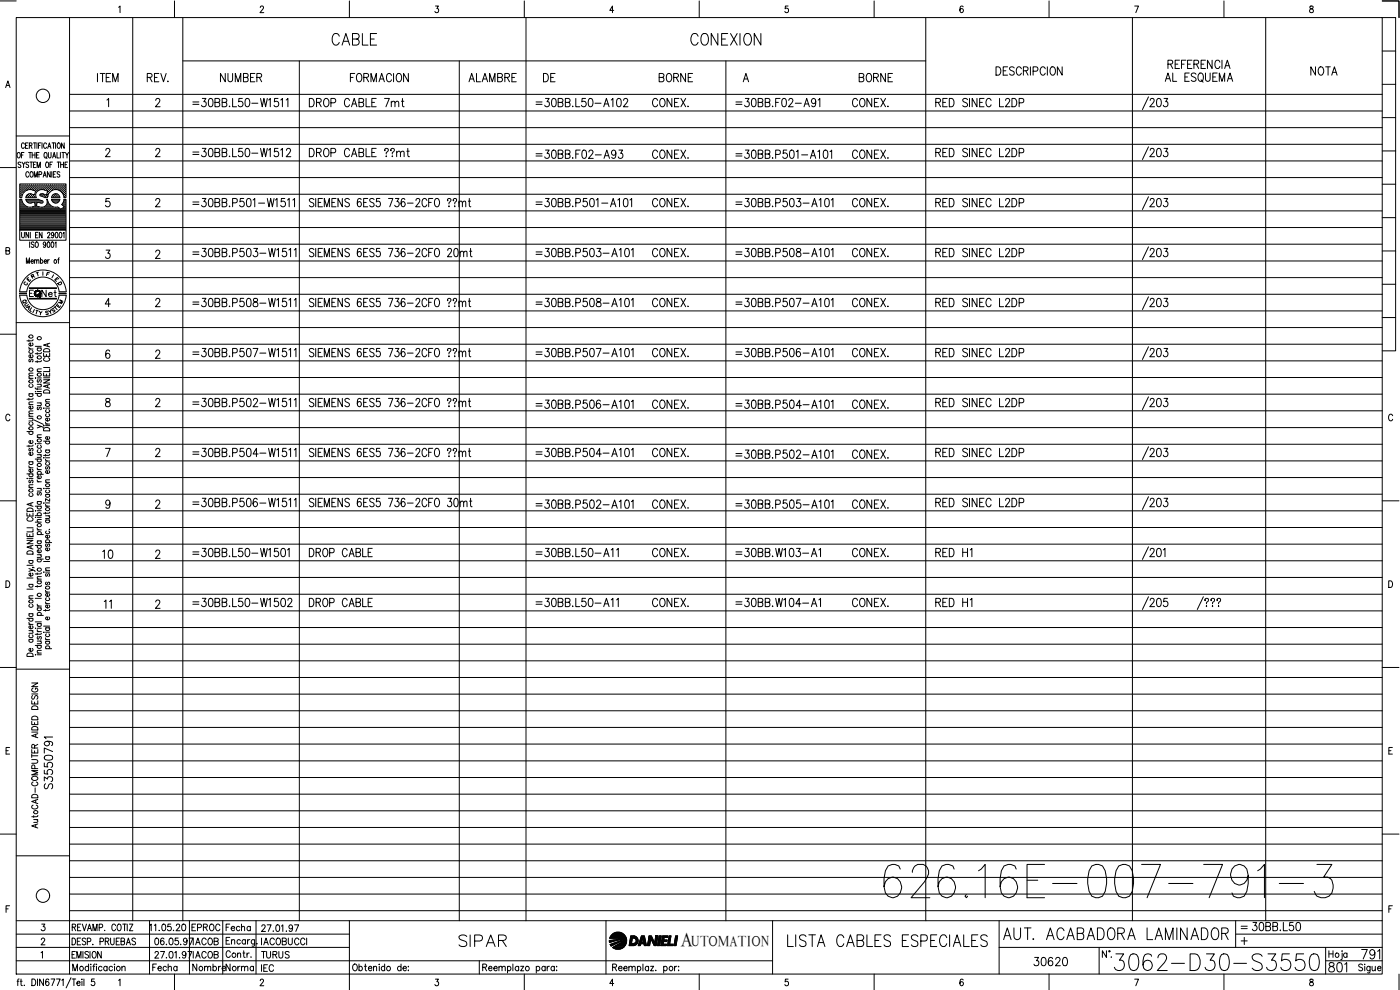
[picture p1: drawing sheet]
<svg xmlns="http://www.w3.org/2000/svg" width="420mm" height="297mm" viewBox="0 0 420 297" stroke-linecap="round" stroke-linejoin="round" font-family="sans-serif">
<defs><g id="words">
<text font-size="15" x="264.2" y="270.6">626.16E-007-791-3</text>
<text font-size="8.8" x="333.4" y="292.5">3062-D30-S3550</text>
<g font-size="7.1">
<text x="98.4" y="14.8">CABLE</text>
<text x="206" y="14.8">CONEXION</text>
<text x="136.5" y="285.4">SIPAR</text>
<text x="235.3" y="285.4">LISTA CABLES ESPECIALES</text>
<text x="299.9" y="283.3">AUT. ACABADORA LAMINADOR</text>
</g>
<g font-size="6.2">
<text x="397.6" y="292.8">801</text>
<text x="407.5" y="288.9">791</text>
</g>
<text font-size="5.9" x="204.3" y="283.7">A</text>
<g font-size="5.7">
<text x="349.2" y="21.9">REFERENCIA</text>
<text x="392.3" y="23.6">NOTA</text>
<text x="27.9" y="25.8">ITEM</text>
<text x="43" y="25.8">REV.</text>
<text x="64.9" y="25.8">NUMBER</text>
<text x="104.1" y="25.8">FORMACION</text>
<text x="139.7" y="25.8">ALAMBRE</text>
<text x="161.9" y="25.8">DE</text>
<text x="196.5" y="25.8">BORNE</text>
<text x="256.5" y="25.8">BORNE</text>
<text x="348.5" y="25.8">AL ESQUEMA</text>
<text x="91.7" y="33.2">DROP CABLE 7mt</text>
<text x="159.8" y="33.2">=30BB.L50-A102</text>
<text x="194.7" y="33.2">CONEX.</text>
<text x="219.8" y="33.2">=30BB.F02-A91</text>
<text x="254.7" y="33.2">CONEX.</text>
<text x="56.8" y="48.3">=30BB.L50-W1512</text>
<text x="91.7" y="48.3">DROP CABLE ??mt</text>
<text x="159.8" y="48.7">=30BB.F02-A93</text>
<text x="194.7" y="48.7">CONEX.</text>
<text x="254.7" y="48.7">CONEX.</text>
<text x="194.7" y="63.1">CONEX.</text>
<text x="219.8" y="63.1">=30BB.P503-A101</text>
<text x="254.7" y="63.1">CONEX.</text>
<text x="159.8" y="78.3">=30BB.P503-A101</text>
<text x="194.7" y="78.3">CONEX.</text>
<text x="219.8" y="78.3">=30BB.P508-A101</text>
<text x="254.7" y="78.3">CONEX.</text>
<text x="159.8" y="93.1">=30BB.P508-A101</text>
<text x="194.7" y="93.1">CONEX.</text>
<text x="219.8" y="93.1">=30BB.P507-A101</text>
<text x="254.7" y="93.1">CONEX.</text>
<text x="159.8" y="108.3">=30BB.P507-A101</text>
<text x="194.7" y="108.3">CONEX.</text>
<text x="219.8" y="108.3">=30BB.P506-A101</text>
<text x="254.7" y="108.3">CONEX.</text>
<text x="159.8" y="123.8">=30BB.P506-A101</text>
<text x="194.7" y="123.8">CONEX.</text>
<text x="219.8" y="123.8">=30BB.P504-A101</text>
<text x="254.7" y="123.8">CONEX.</text>
<text x="159.8" y="138.3">=30BB.P504-A101</text>
<text x="194.7" y="138.3">CONEX.</text>
<text x="219.8" y="138.6">=30BB.P502-A101</text>
<text x="254.7" y="138.6">CONEX.</text>
<text x="159.8" y="153.8">=30BB.P502-A101</text>
<text x="194.7" y="153.8">CONEX.</text>
<text x="219.8" y="153.8">=30BB.P505-A101</text>
<text x="254.7" y="153.8">CONEX.</text>
<text x="29.6" y="168.6">10</text>
<text x="56.8" y="168.3">=30BB.L50-W1501</text>
<text x="91.7" y="168.3">DROP CABLE</text>
<text x="194.7" y="168.3">CONEX.</text>
<text x="219.8" y="168.3">=30BB.W103-A1</text>
<text x="254.7" y="168.3">CONEX.</text>
<text x="279.8" y="168.3">RED H1</text>
<text x="56.8" y="183.1">=30BB.L50-W1502</text>
<text x="91.7" y="183.1">DROP CABLE</text>
<text x="194.7" y="183.1">CONEX.</text>
<text x="219.8" y="183.1">=30BB.W104-A1</text>
<text x="254.7" y="183.1">CONEX.</text>
<text x="279.8" y="183.1">RED H1</text>
<text x="16.6" y="237.8" transform="rotate(-90 16.6 237.8)">S3550791</text>
<text x="374.6" y="280.5">30BB.L50</text>
<text x="309" y="291">30620</text>
</g>
<g font-size="5.3">
<text x="11.3" y="90.3">Net</text>
<text x="34.2" y="183.8" transform="rotate(-90 34.2 183.8)">11</text>
<text x="56.4" y="280.5">EPROC</text>
<text x="66.7" y="280.5">Fecha</text>
<text x="56.8" y="292.5">Nombre</text>
<text x="66.7" y="292.5">Norma</text>
</g>
<g font-size="4.9">
<text x="56.8" y="288.6">IACOB</text>
<text x="77.3" y="288.6">TURUS</text>
</g>
<g font-size="4.4">
<text x="6.7" y="85.7">E</text>
<text x="15.2" y="85.7">E</text>
<text x="207.6" y="283.7">UTOMATION</text>
</g>
<g font-size="4">
<text x="8.1" y="84.7">R</text>
<text x="12.3" y="95.6">S</text>
<text x="14.1" y="94.9">S</text>
<text x="16.2" y="92.4">M</text>
</g>
<g font-size="3.5">
<text x="5.6" y="92.1">Q</text>
<text x="8.5" y="94.9">I</text>
<text x="371.1" y="279.8">=</text>
</g>
</g></defs>
<!-- layer: PEN1 -->
<g fill="none" stroke="#000" stroke-width=".3">
<path d="M39.8 5.3v271M54.9 18.3h222.9M54.9 5.3v271M89.8 18.3v258M137.8 18.3v258M157.9 5.3v271M217.8 18.3v258M277.8 5.3v271M339.9 5.3v271M379.9 5.3v271M20.9 28.3h393.9M20.9 33.3h393.9"/>
<path d="M20.9 38.3h393.9M20.9 43.3h393.9M20.9 48.3h393.9M20.9 53.3h393.9M20.9 58.3h393.9M20.9 63.3h393.9M20.9 68.3h393.9M20.9 73.3h393.9M20.9 78.3h393.9M20.9 83.3h393.9M20.9 88.3h393.9M20.9 93.3h393.9"/>
<path d="M20.9 98.3h393.9M20.9 103.3h393.9M20.9 108.3h393.9M20.9 113.3h393.9M20.9 118.3h393.9M20.9 123.3h393.9M20.9 128.3h393.9M20.9 133.3h393.9M20.9 138.3h393.9M20.9 143.3h393.9M20.9 148.3h393.9M20.9 153.3h393.9"/>
<path d="M20.9 158.3h393.9M20.9 163.3h393.9M20.9 168.3h393.9M20.9 173.3h393.9M20.9 178.3h393.9M20.9 198.3h393.9M20.9 193.3h393.9M20.9 188.3h393.9M20.9 183.3h393.9M20.9 218.3h393.9M20.9 213.3h393.9M20.9 208.3h393.9"/>
<path d="M20.9 203.3h393.9M20.9 238.3h393.9M20.9 233.3h393.9M20.9 228.3h393.9M20.9 223.3h393.9M20.9 258.3h393.9M20.9 253.3h393.9M20.9 248.3h393.9M20.9 243.3h393.9M20.9 268.3h393.9M20.9 273.2h393.9M20.9 263.3h393.9"/>
</g>
<!-- layer: 0 -->
<g fill="none" stroke="#000" stroke-width=".3">
<path d="M32.1 30l.5-.5v2.5M46.7 30.1l.2-.3a.62 .62 0 0 1 .8-.2 .62 .62 0 0 1 .2 .9l-1.2 1.5h1.3M57.9 30.6h1.8M57.9 31.3h1.8M60.7 29.5h1.1l-.6 1a.76 .76 0 0 1 .6 1.2 .76 .76 0 0 1-1.3-.1M62.8 29.7l.5-.2a1.59 1.59 0 0 1 0 2.5h-.2a1.79 1.79 0 0 1-.3-2.3zM64.5 30.7l1.2-.1 .3-.3-.3-.6-1.2-.2v2.5l1.3-.2 .2-.6-.6-.5M66.7 30.7l1.3-.2v-.7l-.4-.3h-.9v2.5l1.3-.2 .1-.6-.5-.5M68.9 31.8v.2l.1-.1M69.8 29.5v2.5h1.2M72.7 29.5h-1l-.1 1.1a.78 .78 0 0 1 1.2 .1 .78 .78 0 0 1-.2 1.1 .78 .78 0 0 1-1.1-.2M73.8 29.7l.5-.2a1.53 1.53 0 0 1 0 2.5h-.2a1.79 1.79 0 0 1-.3-2.3z"/>
<path d="M75.6 31h1.8M78.2 29.5l.5 2.5 .5-2.5 .5 2.5 .5-2.5M80.6 30l.5-.5v2.5M83.4 29.5h-1l-.1 1.1a.78 .78 0 0 1 1.2 0 .78 .78 0 0 1-.1 1.1 .78 .78 0 0 1-1.1-.1M84.2 30l.6-.5v2.5M85.9 30l.5-.5v2.5M223.1 24.5l.8-2.5 .8 2.5M223.4 23.7h1M280.8 30.7l1.3-.1 .2-.3-.2-.6-1.3-.2v2.5M281.6 30.7l.7 1.3M283 30.7h.8M284.3 29.5h-1.3v2.5h1.3"/>
<path d="M284.9 29.5a1.33 1.33 0 0 1 1.4 .8 1.33 1.33 0 0 1-.4 1.6l-1 .1zM290.4 29.9a.77 .77 0 0 0-.8-.4 .77 .77 0 0 0-.7 .6l.2 .4 1.1 .5 .2 .7a.89 .89 0 0 1-1.5 0M291 29.5v2.5M293.2 29.5v2.5l-1.4-2.5v2.5M294 30.7h.8M295.3 29.5h-1.3v2.5h1.3M297.4 30.1a.79 .79 0 0 0-.9-.6 .79 .79 0 0 0-.6 1v.6a.78 .78 0 0 0 .6 .9 .78 .78 0 0 0 .9-.6M298.9 20.1a1.27 1.27 0 0 1 1.5 1.2 1.27 1.27 0 0 1-1.5 1.2zM300 29.5v2.5h1.2M301.1 21.2h.8M301.8 30.1l.4-.6h.4l.4 .5-.3 .8-1 1.2h1.4M302.4 20.1h-1.3v2.4h1.3"/>
<path d="M303.7 29.5a1.27 1.27 0 0 1 1.5 1.3 1.27 1.27 0 0 1-1.5 1.2zM304.4 20.4a.7 .7 0 0 0-.9-.4 .7 .7 0 0 0-.4 .9l1.1 .5 .2 .8a.81 .81 0 0 1-1.4 0M305.9 30.8l1.1-.1 .3-.3-.1-.6-.5-.3h-.8v2.5M306.5 20.6a.78 .78 0 0 0-.9-.5 .78 .78 0 0 0-.6 .9v.6a.79 .79 0 0 0 .6 .9 .79 .79 0 0 0 .9-.5M307.1 21.2l1.3-.1v-.8l-1.3-.2v2.4M307.8 21.2l.7 1.3M309.2 20.1v2.4M310 21.4l1.3-.2 .2-.3-.1-.6-1.4-.2v2.4M313.7 20.6a.78 .78 0 0 0-.9-.5 .78 .78 0 0 0-.6 .9v.6a.79 .79 0 0 0 .5 .9 .79 .79 0 0 0 1-.5M314.3 20.1v2.4M315.5 20.2l.2-.1a1.27 1.27 0 0 1 1.1 1.2 1.27 1.27 0 0 1-1.1 1.2 1.64 1.64 0 0 1-.2-2.3zM318.8 20.1v2.4l-1.5-2.4v2.4"/>
<path d="M344.7 29.1l-1.8 3.8M345.2 30.1l.4-.6h.4l.4 .5-.3 .8-1 1.2h1.4M347.4 29.7l.5-.2a1.53 1.53 0 0 1 0 2.5h-.2a1.79 1.79 0 0 1-.3-2.3zM349.3 29.5h1.1l-.6 1a.76 .76 0 0 1 .6 1.2 .76 .76 0 0 1-1.3-.1M31.7 45.1l.4-.6h.5l.4 .7-1.3 1.8h1.4M32.9 59.5h-1.1l-.1 1.1a.78 .78 0 0 1 1.2 0 .78 .78 0 0 1-.1 1.2 .78 .78 0 0 1-1.1-.2M46.7 45.1l.2-.3a.62 .62 0 0 1 .8-.2 .62 .62 0 0 1 .2 .9l-1.2 1.5h1.3M60.7 59.5h1.1l-.6 1a.76 .76 0 0 1 .6 1.1 .76 .76 0 0 1-1.3 0M62.8 59.7l.5-.2a1.59 1.59 0 0 1 0 2.5h-.2a1.81 1.81 0 0 1-.3-2.3zM73.2 59.5h-1.1l-.1 1.1a.78 .78 0 0 1 1.1 0 .78 .78 0 0 1-.1 1.2 .78 .78 0 0 1-1.1-.2M74.3 59.7l.5-.2a1.59 1.59 0 0 1 0 2.5h-.3a1.81 1.81 0 0 1-.2-2.3zM80.2 59.5l.5 2.5 .5-2.5 .5 2.5 .6-2.5"/>
<path d="M85.5 59.5h-1l-.1 1.1a.78 .78 0 0 1 1.1 .1 .78 .78 0 0 1-.1 1.1 .78 .78 0 0 1-1.2-.2M94.2 59.9a.73 .73 0 0 0-.8-.4 .73 .73 0 0 0-.6 .6l.4 .5 .8 .3a.69 .69 0 0 1-.1 1.1 .69 .69 0 0 1-1.1-.3M94.7 59.5v2.5M96.8 59.5h-1.3v2.5h1.3M100.8 59.5h-1.2v2.5h1.2M102.7 59.5v2.5l-1.3-2.5v2.5M104.9 59.9a.73 .73 0 0 0-.8-.4 .73 .73 0 0 0-.6 .6l.4 .5 .7 .3a.69 .69 0 0 1-.1 1.1 .69 .69 0 0 1-1-.3M108.4 59.9l-.6-.4a1.47 1.47 0 0 0 .1 2.5 .71 .71 0 0 0 .6-1 .71 .71 0 0 0-1.2-.1l-.1 .3M110.4 59.5h-1.3v2.5h1.3M112.3 59.9a.7 .7 0 0 0-.8-.4 .7 .7 0 0 0-.5 .6l.1 .4 1.1 .6a.61 .61 0 0 1-.4 .9l-.7-.1-.1-.2M114 59.5h-1l-.1 1.1a.76 .76 0 0 1 1.1 .1 .76 .76 0 0 1 0 1 .76 .76 0 0 1-1.1 .1v-.2M116.6 59.5h1.3l-.9 2.5"/>
<path d="M118.7 59.5h1l-.6 1a.75 .75 0 0 1 .6 1.1 .75 .75 0 0 1-1.3 0M121.5 59.9l-.6-.4a1.47 1.47 0 0 0 .1 2.5 .75 .75 0 0 0 .6-.9 .75 .75 0 0 0-1-.5l-.2 .6M129.9 59.5h-1.2v2.5M130.6 59.9l.3-.4a1.28 1.28 0 0 1 1.1 1.3 1.28 1.28 0 0 1-1.1 1.2l-.5-.9zM140.8 59.5v2.1l.1 .3 .4 .1M163.7 59.5h1.1l-.6 1a.76 .76 0 0 1 .6 1.1 .76 .76 0 0 1-1.3 0M165.8 59.7l.5-.2a1.59 1.59 0 0 1 0 2.5h-.2a1.81 1.81 0 0 1-.3-2.3zM176.1 59.5h-1l-.1 1.1a.78 .78 0 0 1 1.1 0 .78 .78 0 0 1-.1 1.2 .78 .78 0 0 1-1.1-.2M177.2 59.7l.6-.2a1.59 1.59 0 0 1 0 2.5h-.3a1.81 1.81 0 0 1-.3-2.3zM187.4 59.7l.5-.2a1.59 1.59 0 0 1 0 2.5h-.2a1.81 1.81 0 0 1-.3-2.3zM220.9 46.1h1.8M220.9 46.8h1.8"/>
<path d="M223.7 45h1.1l-.6 1a.76 .76 0 0 1 .6 1.2 .76 .76 0 0 1-1.3-.1M225.8 45.2l.5-.2a1.6 1.6 0 0 1 0 2.5h-.2a1.79 1.79 0 0 1-.3-2.3zM227.5 46.2l1.2-.1 .2-.4-.2-.5-1.2-.2v2.5h.9l.5-.4a.64 .64 0 0 0-.5-.9M229.7 46.2l1.2-.1 .2-.4-.2-.5-1.2-.2v2.5h.8l.6-.4a.64 .64 0 0 0-.6-.9M231.9 47.3v.2l.1-.1M232.8 46.3l1.2-.1 .2-.3-.2-.7-1.2-.2v2.5M236.1 45h-1l-.1 1.1a.78 .78 0 0 1 1.2 .1 .78 .78 0 0 1-.2 1.1 .78 .78 0 0 1-1.1-.2M237.2 45.2l.5-.2a1.6 1.6 0 0 1 0 2.5h-.2a1.79 1.79 0 0 1-.3-2.3zM239 45.5l.5-.5v2.5M240.6 46.5h1.8M243.2 47.5l.8-2.5 .8 2.5M243.5 46.7h1"/>
<path d="M245.4 45.5l.6-.5v2.5M247.4 45.2l.5-.2a1.6 1.6 0 0 1 0 2.5h-.3a1.79 1.79 0 0 1-.2-2.3zM249.1 45.5l.5-.5v2.5M280.8 45.7l1.3-.1 .2-.4-.2-.6-1.3-.1v2.5M281.6 45.7l.7 1.3M283 45.7h.8M284.3 44.5h-1.3v2.5h1.3M284.3 59.5h-1.3v2.5h1.3M284.9 44.5a1.36 1.36 0 0 1 1.4 .8 1.36 1.36 0 0 1-.4 1.6l-1 .1zM284.9 59.5a1.33 1.33 0 0 1 1.4 .8 1.33 1.33 0 0 1-.4 1.6l-1 .1zM290.4 44.9a.77 .77 0 0 0-.8-.4 .77 .77 0 0 0-.7 .6l.2 .4 1.1 .5 .2 .7a.89 .89 0 0 1-1.5 0M290.4 59.9a.78 .78 0 0 0-.8-.4 .78 .78 0 0 0-.7 .6l.2 .4 1.1 .4 .2 .8a.84 .84 0 0 1-1.5 0"/>
<path d="M291 44.5v2.5M291 59.5v2.5M293.2 44.5v2.5l-1.4-2.5v2.5M293.2 59.5v2.5l-1.4-2.5v2.5M294 45.7h.8M295.3 44.5h-1.3v2.5h1.3M295.3 59.5h-1.3v2.5h1.3M297.4 45.1a.79 .79 0 0 0-.9-.6 .79 .79 0 0 0-.6 1v.6a.78 .78 0 0 0 .6 .9 .78 .78 0 0 0 .9-.6M300 44.5v2.5h1.2M300 59.5v2.5h1.2M301.8 45.1l.2-.5 .6-.1 .4 .7-1.3 1.8h1.4M303.7 44.5a1.32 1.32 0 0 1 1.4 1 1.32 1.32 0 0 1-.7 1.5h-.7z"/>
<path d="M303.7 59.5a1.27 1.27 0 0 1 1.5 1.3 1.27 1.27 0 0 1-1.5 1.2zM305.9 45.8l1.1-.1 .3-.3a.64 .64 0 0 0-.6-.9h-.8v2.5M344.7 44.1l-1.8 3.8M344.7 59l-1.8 3.9M345.2 45.1l.2-.5 .6-.1 .4 .7-1.3 1.8h1.4M347.4 44.6l.5-.1a1.54 1.54 0 0 1 0 2.5h-.2a1.39 1.39 0 0 1-.5-2zM347.4 59.7l.5-.2a1.53 1.53 0 0 1 0 2.5h-.2a1.81 1.81 0 0 1-.3-2.3zM349.3 44.5h1.1l-.6 1a.76 .76 0 0 1 .6 1.2 .76 .76 0 0 1-1.3-.1M349.3 59.5h1.1l-.6 1a.76 .76 0 0 1 .6 1.2 .76 .76 0 0 1-1.3-.1M31.8 75h1.2l-.7 1a.76 .76 0 0 1 .7 1.1 .76 .76 0 0 1-1.3 0M46.7 75.6l.5-.6 .7 .3v.7l-1.2 1.5h1.3M46.7 60.1l.5-.6 .7 .3v.7l-1.2 1.5h1.3"/>
<path d="M57.9 75.6h1.8M57.9 76.3h1.8M57.9 60.6h1.8M57.9 61.3h1.8M60.7 74.5h1.1l-.6 1a.77 .77 0 0 1 .6 1.1 .77 .77 0 0 1-1.3 0M62.8 74.7l.5-.2a1.59 1.59 0 0 1 0 2.5h-.2a1.79 1.79 0 0 1-.3-2.3zM64.5 75.7l1.2-.1 .3-.3-.3-.6-1.2-.2v2.5l1.2-.1 .3-.7-.6-.5M64.5 60.7l1.2-.1 .3-.3-.2-.5-1.3-.3v2.5l1.2-.1 .3-.7-.6-.5M66.7 75.7l1.2-.1 .2-.3-.1-.5-.4-.3h-.9v2.5h.9l.4-.2 .1-.6-.5-.5M66.7 60.7l1.2-.1 .2-.3-.1-.5-1.3-.3v2.5h.9l.4-.2v-.9l-.4-.2M68.9 76.8v.2l.1-.1M68.9 61.8v.2l.1-.1"/>
<path d="M69.8 75.8l1.2-.1 .2-.3-.1-.6-.4-.3h-.9v2.5M69.8 60.9h.9a.67 .67 0 0 0 .5-.7 .67 .67 0 0 0-.5-.7h-.9v2.5M73.2 74.5h-1.1l-.1 1.1a.78 .78 0 0 1 1.1 0 .78 .78 0 0 1-.1 1.1 .78 .78 0 0 1-1.1-.1M74.3 74.7l.5-.2a1.59 1.59 0 0 1 0 2.5h-.3a1.79 1.79 0 0 1-.2-2.3zM75.9 60l.6-.5v2.5M76.2 74.5h1.1l-.6 1a.78 .78 0 0 1 .6 1.2 .78 .78 0 0 1-1.4-.1M77.6 60.9h1.8M78 76h1.8M80.6 74.5l.5 2.5 .5-2.5 .5 2.5 .5-2.5M82.6 60l.5-.5v2.5M83.1 75l.5-.5v2.5M85.9 74.5h-1l-.1 1.1a.78 .78 0 0 1 1.1 0 .78 .78 0 0 1-.1 1.1 .78 .78 0 0 1-1.1-.1"/>
<path d="M86.3 60l.5-.5v2.5M86.7 75l.5-.5v2.5M87.9 60l.5-.5v2.5M88.3 75l.5-.5v2.5M94.2 74.9a.66 .66 0 0 0-.9-.4 .66 .66 0 0 0-.3 .9l1.1 .7 .1 .6a.81 .81 0 0 1-1.4 0M94.7 74.5v2.5M95.5 75.7h.8M95.5 60.7h.8M96.8 74.5h-1.3v2.5h1.3M97.3 77v-2.5l.8 2.5 .7-2.5v2.5M97.3 62v-2.5l.8 2.5 .7-2.5v2.5M99.6 75.7h.8"/>
<path d="M99.6 60.7h.8M100.8 74.5h-1.2v2.5h1.2M102.7 74.5v2.5l-1.3-2.5v2.5M104.9 74.9a.66 .66 0 0 0-.9-.4 .66 .66 0 0 0-.4 .9l1.2 .7 .1 .6a.81 .81 0 0 1-1.4 0M108.4 74.9l-.6-.4a1.47 1.47 0 0 0 .1 2.5 .74 .74 0 0 0 .5-.9 .74 .74 0 0 0-.9-.5l-.3 .6M109.1 75.7h.8M109.1 60.7h.8M110.4 74.5h-1.3v2.5h1.3M112.3 74.9a.66 .66 0 0 0-.9-.4 .66 .66 0 0 0-.4 .9l1.1 .6 .2 .7a.78 .78 0 0 1-1.3 0M114 74.5h-1l-.1 1.1a.76 .76 0 0 1 1.1 .1 .76 .76 0 0 1 0 1 .76 .76 0 0 1-1.1 .1v-.2M116.6 74.5h1.3l-.9 2.5M118.7 74.5h1l-.6 1a.76 .76 0 0 1 .7 1.1 .76 .76 0 0 1-1.4 0"/>
<path d="M121.5 74.9l-.6-.4a1.47 1.47 0 0 0 .1 2.5 .75 .75 0 0 0 .6-.9 .75 .75 0 0 0-1-.5l-.2 .6M122.3 76h1.7M122.3 60.9h1.7M124.8 75.1l.4-.6 .6 .2 .2 .3-.3 .8-.9 1.2h1.3M124.8 60.1l.4-.6 .6 .2 .2 .3-.3 .9-.9 1.1h1.3M128.1 75.1a.74 .74 0 0 0-.9-.6 .74 .74 0 0 0-.5 1v.6a.74 .74 0 0 0 .5 .9 .74 .74 0 0 0 .9-.6M128.1 60.1a.74 .74 0 0 0-.9-.5 .74 .74 0 0 0-.5 .9v.6a.75 .75 0 0 0 .5 .9 .75 .75 0 0 0 .9-.5M128.7 75.7h.7M128.7 60.7h.7M129.9 74.5h-1.2v2.5M130.6 74.9l.3-.4a1.28 1.28 0 0 1 1.1 1.3 1.28 1.28 0 0 1-1.1 1.2l-.3-.3-.2-.6zM134.4 75.1l.3-.6 .6 .2 .2 .3-.3 .8-.9 1.2h1.3"/>
<path d="M134.4 60v.3a.54 .54 0 0 1 .3-.7 .54 .54 0 0 1 .7 .4 .54 .54 0 0 1-.4 .6l-.3 .6M134.7 61.8v.2zM136.1 60v.3l-.1-.2a.55 .55 0 0 1 .4-.6 .55 .55 0 0 1 .7 .5 .55 .55 0 0 1-.4 .6l-.2 .6M136.4 61.9h.2zM136.5 74.7l.4-.2a1.67 1.67 0 0 1 0 2.5h-.2a1.85 1.85 0 0 1-.2-2.3zM137.7 60.9l.5-.5 .4 .1 .2 1.5M137.7 60.4v1.6M138.1 75.8l.5-.4 .4 .1 .1 1.5M138.1 75.4v1.6M138.8 60.9l.4-.5 .5 .1 .1 1.5M139.1 75.8l.3-.3h.7l.1 1.5M140.5 60.4h.7"/>
<path d="M140.9 75.4h.7M141.2 74.5v2.1l.1 .3 .4 .1M160.9 60.6h1.8M160.9 61.3h1.8M167.5 60.7l1.2-.1 .3-.3-.2-.5-1.3-.3v2.5l1.2-.1 .3-.7-.6-.5M169.7 60.7l1.2-.1 .2-.3-.1-.5-1.3-.3v2.5h.9l.4-.2v-.9l-.4-.2M171.9 61.8v.2l.1-.1M172.8 60.9h.9a.67 .67 0 0 0 .5-.7 .67 .67 0 0 0-.5-.7h-.9v2.5M178.9 60l.6-.5v2.5M180.6 60.9h1.8M183.2 62l.8-2.5 .8 2.5M183.5 61.2h1"/>
<path d="M185.4 60l.5-.5v2.5M189.1 60l.5-.5v2.5M280.8 75.7l1.3-.1 .2-.3-.2-.6-1.3-.2v2.5M280.8 60.7l1.3-.1 .2-.3-.1-.5-1.4-.3v2.5M281.6 75.7l.7 1.3M281.6 60.7l.7 1.3M283 75.7h.8M283 60.7h.8M284.3 74.5h-1.3v2.5h1.3M284.9 74.5a1.33 1.33 0 0 1 1.4 .8 1.33 1.33 0 0 1-.4 1.6l-1 .1zM290.4 74.9a.78 .78 0 0 0-.8-.4 .78 .78 0 0 0-.7 .6l.2 .4 1.1 .5 .2 .7a.89 .89 0 0 1-1.5 0M291 74.5v2.5"/>
<path d="M293.2 74.5v2.5l-1.4-2.5v2.5M294 75.7h.8M294 60.7h.8M295.3 74.5h-1.3v2.5h1.3M297.4 75.1a.78 .78 0 0 0-.9-.6 .78 .78 0 0 0-.6 1v.6a.78 .78 0 0 0 .6 .9 .78 .78 0 0 0 .9-.6M297.4 60.1a.78 .78 0 0 0-.9-.5 .78 .78 0 0 0-.6 .9v.6a.79 .79 0 0 0 .6 .9 .79 .79 0 0 0 .9-.5M300 74.5v2.5h1.2M301.8 75.1l.4-.6h.4l.4 .5-.3 .8-1 1.2h1.4M301.8 60.1l.1-.3 .3-.3 .7 .3a.81 .81 0 0 1-.2 1.1l-1 1.1h1.4M303.7 74.5a1.27 1.27 0 0 1 1.5 1.3 1.27 1.27 0 0 1-1.5 1.2zM305.9 75.8l1.1-.1 .3-.3-.1-.6-.5-.3h-.8v2.5M305.9 60.9h.8a.67 .67 0 0 0 .6-.7 .67 .67 0 0 0-.6-.7h-.8v2.5"/>
<path d="M344.7 74.1l-1.8 3.8M345.2 75.1l.4-.6h.4l.4 .5-.3 .8-1 1.2h1.4M345.2 60.1l.4-.6h.4l.4 .5-.3 .9-1 1.1h1.4M347.4 74.7l.5-.2a1.53 1.53 0 0 1 0 2.5h-.2a1.79 1.79 0 0 1-.3-2.3zM349.3 74.5h1.1l-.6 1a.77 .77 0 0 1 .7 1.2 .77 .77 0 0 1-1.4-.1M33.1 91.2h-1.5l1-1.7v2.5M46.7 90.1l.2-.3a.62 .62 0 0 1 .8-.2 .62 .62 0 0 1 .2 .9l-1.2 1.5h1.3M57.9 90.6h1.8M57.9 91.3h1.8M60.7 89.5h1.1l-.6 1a.76 .76 0 0 1 .6 1.2 .76 .76 0 0 1-1.3-.1M62.8 89.6l.5-.1a1.6 1.6 0 0 1 0 2.5h-.2a1.39 1.39 0 0 1-.5-2zM64.5 90.7l1.2-.1 .3-.4-.3-.6-1.2-.1v2.5l1.2-.1 .3-.7-.6-.5"/>
<path d="M66.7 90.7l1.2-.1 .2-.4-.2-.6-1.2-.1v2.5l1.2-.1 .2-.3a.64 .64 0 0 0-.5-.9M68.9 91.8l.1 .1M69.8 90.8h.9l.5-.4a.64 .64 0 0 0-.5-.9h-.9v2.5M73.2 89.5h-1.1l-.1 1.1a.77 .77 0 0 1 1.1 0 .77 .77 0 0 1-.1 1.2 .77 .77 0 0 1-1.1-.2M74.3 89.6l.5-.1a1.6 1.6 0 0 1 0 2.5h-.3a1.39 1.39 0 0 1-.5-2zM76.2 89.6l-.1 .5 .3 .4a.81 .81 0 0 1 1 .9 .81 .81 0 0 1-1.2 .5l-.1-.1a.89 .89 0 0 1 .9-1.3 .52 .52 0 0 0 .2-.9zM78 91h1.8M80.6 89.5l.5 2.5 .5-2.5 .5 2.5 .5-2.5M83.1 90l.5-.5v2.5M85.9 89.5h-1l-.1 1.1a.77 .77 0 0 1 1.1 0 .77 .77 0 0 1-.1 1.2 .77 .77 0 0 1-1.1-.2M86.7 90l.5-.5v2.5M88.3 90l.5-.5v2.5"/>
<path d="M94.2 89.9a.66 .66 0 0 0-.9-.4 .66 .66 0 0 0-.3 .9l1 .6a.63 .63 0 0 1 0 .9l-.7 .1-.5-.3M94.7 89.5v2.5M95.5 90.7h.8M96.8 89.5h-1.3v2.5h1.3M97.3 92v-2.5l.8 2.5 .7-2.5v2.5M99.6 90.7h.8M100.8 89.5h-1.2v2.5h1.2M102.7 89.5v2.5l-1.3-2.5v2.5M104.9 89.9a.66 .66 0 0 0-.9-.4 .66 .66 0 0 0-.4 .9l1 .6a.63 .63 0 0 1 0 .9l-.6 .1-.5-.3M108.4 89.9l-.1-.3-.5-.1a1.85 1.85 0 0 0-.3 2.4 .7 .7 0 0 0 1-.6 .7 .7 0 0 0-1-.7l-.3 .6M109.1 90.7h.8M110.4 89.5h-1.3v2.5h1.3"/>
<path d="M112.3 89.9a.66 .66 0 0 0-.9-.4 .66 .66 0 0 0-.4 .9l1.1 .6 .2 .7a.78 .78 0 0 1-1.3 0M114 89.5h-1l-.1 1.1a.76 .76 0 0 1 1.1 .1 .76 .76 0 0 1 0 1 .76 .76 0 0 1-1.1 .1v-.2M116.6 89.5h1.3l-.9 2.5M118.7 89.5h1l-.6 1a.74 .74 0 0 1 .6 1.1 .74 .74 0 0 1-1.3 0M121.5 89.9l-.1-.3-.5-.1a1.6 1.6 0 0 0 0 2.5 .72 .72 0 0 0 .7-.9 .72 .72 0 0 0-1-.5l-.2 .6M122.3 91h1.7M124.8 90.1l.3-.5 .5-.1 .4 .7-1.2 1.8h1.3M128.1 90.1a.75 .75 0 0 0-.9-.6 .75 .75 0 0 0-.5 1v.6a.74 .74 0 0 0 .5 .9 .74 .74 0 0 0 .9-.6M128.7 90.7h.7M129.9 89.5h-1.2v2.5M130.8 89.6l.1-.1a1.39 1.39 0 0 1 .6 2.4 .78 .78 0 0 1-.8 0 .78 .78 0 0 1-.3-.8l.1-1zM134.4 90v.2a.54 .54 0 0 1 .2-.7 .54 .54 0 0 1 .7 .3 .54 .54 0 0 1-.2 .7l-.4 .3v.4"/>
<path d="M134.7 91.8v.2zM136.1 90v.2l-.1-.1a.56 .56 0 0 1 .5-.6 .56 .56 0 0 1 .6 .5 .56 .56 0 0 1-.4 .6l-.2 .6M136.4 91.9h.2zM137.7 90.8l.5-.4 .4 .1 .2 1.5M137.7 90.4v1.6M138.8 90.8l.4-.4 .5 .1 .1 1.5M140.5 90.4h.7M140.8 89.5v2.1l.1 .3 .4 .1M280.8 90.7l1.3-.1 .2-.4-.2-.6-1.3-.1v2.5M281.6 90.7l.7 1.3M283 90.7h.8M284.3 89.5h-1.3v2.5h1.3"/>
<path d="M284.9 89.5a1.36 1.36 0 0 1 1.4 .8 1.36 1.36 0 0 1-.4 1.6l-1 .1zM290.4 89.9a.77 .77 0 0 0-.8-.4 .77 .77 0 0 0-.7 .6l.2 .4 1.1 .5a.63 .63 0 0 1 0 .9 .97 .97 0 0 1-1.3-.2M291 89.5v2.5M293.2 89.5v2.5l-1.4-2.5v2.5M294 90.7h.8M295.3 89.5h-1.3v2.5h1.3M297.4 90.1a.79 .79 0 0 0-.9-.6 .79 .79 0 0 0-.6 1v.6a.78 .78 0 0 0 .6 .9 .78 .78 0 0 0 .9-.6M300 89.5v2.5h1.2M301.8 90.1l.2-.5 .6-.1 .4 .7-1.3 1.8h1.4M303.7 89.5a1.32 1.32 0 0 1 1.4 1 1.32 1.32 0 0 1-.7 1.5h-.7zM305.9 90.8h.8l.6-.4a.64 .64 0 0 0-.6-.9h-.8v2.5M344.7 89.1l-1.8 3.8"/>
<path d="M345.2 90.1l.2-.5 .6-.1 .4 .7-1.3 1.8h1.4M347.4 89.6l.5-.1a1.54 1.54 0 0 1 0 2.5h-.2a1.39 1.39 0 0 1-.5-2zM349.3 89.5h1.1l-.6 1a.76 .76 0 0 1 .6 1.2 .76 .76 0 0 1-1.3-.1M31.8 119.7v.7a.97 .97 0 0 1 1.1 .4 .97 .97 0 0 1 0 1.1l-.3 .1a.81 .81 0 0 1-1-.8 .81 .81 0 0 1 1-.7 .48 .48 0 0 0 .3-.8zM32.9 105.4l-.1-.3-.5-.1a1.85 1.85 0 0 0-.3 2.4 .71 .71 0 0 0 .9-.2 .71 .71 0 0 0-.2-1 .71 .71 0 0 0-.9 .1l-.1 .4M46.7 105.6l.2-.3a.62 .62 0 0 1 .8-.2 .62 .62 0 0 1 .2 .9l-1.2 1.5h1.3M57.9 105.6h1.8M57.9 106.3h1.8M60.7 104.5h1.1l-.6 1a.76 .76 0 0 1 .6 1.1 .76 .76 0 0 1-1.3-.1M60.7 119.5h1.1l-.6 1a.76 .76 0 0 1 .6 1.1 .76 .76 0 0 1-1.3 0M62.8 104.6l.5-.1a1.39 1.39 0 0 1 .5 2l-.2 .4-.5 .1a1.85 1.85 0 0 1-.3-2.4zM62.8 119.7l.5-.2a1.59 1.59 0 0 1 0 2.5h-.2a1.79 1.79 0 0 1-.3-2.3z"/>
<path d="M64.5 105.7l1.2-.1 .3-.4-.3-.6-1.2-.1v2.5l1.2-.1 .3-.7-.6-.5M66.7 105.7l1.2-.1 .2-.4-.1-.4-1.3-.3v2.5h.9a.67 .67 0 0 0 .5-.6 .67 .67 0 0 0-.5-.7M68.9 106.8v.2l.1-.1M69.8 105.9h.9a.67 .67 0 0 0 .5-.7 .67 .67 0 0 0-.5-.7h-.9v2.5M73.2 104.5h-1.1l-.1 1.1a.79 .79 0 0 1 1.1 0 .79 .79 0 0 1 0 1.2 .79 .79 0 0 1-1.1 0l-.1-.3M73.2 119.5h-1.1l-.1 1.1a.78 .78 0 0 1 1.1 0 .78 .78 0 0 1-.1 1.1 .78 .78 0 0 1-1.1-.1M74.3 104.6l.5-.1a1.39 1.39 0 0 1 .5 2l-.2 .4-.6 .1a1.85 1.85 0 0 1-.2-2.4zM74.3 119.7l.5-.2a1.59 1.59 0 0 1 0 2.5h-.3a1.79 1.79 0 0 1-.2-2.3zM75.9 104.5h1.5l-1 2.5M78 105.9h1.8M80.6 104.5l.5 2.5 .5-2.5 .5 2.5 .5-2.5M80.6 119.5l.5 2.5 .5-2.5 .5 2.5 .5-2.5"/>
<path d="M83.1 105l.5-.5v2.5M85.9 104.5h-1l-.1 1.1a.79 .79 0 0 1 1.1 0 .79 .79 0 0 1 0 1.2 .79 .79 0 0 1-1.1 0l-.1-.3M85.9 119.5h-1l-.1 1.1a.78 .78 0 0 1 1.1 0 .78 .78 0 0 1-.1 1.1 .78 .78 0 0 1-1.1-.1M86.7 105l.5-.5v2.5M88.3 105l.5-.5v2.5M94.2 104.9a.73 .73 0 0 0-.8-.4 .73 .73 0 0 0-.6 .6l.4 .5 .8 .3a.69 .69 0 0 1-.1 1.1 .69 .69 0 0 1-1.1-.3M94.2 119.9a.66 .66 0 0 0-.9-.4 .66 .66 0 0 0-.3 .9l1 .6a.6 .6 0 0 1 .2 .6 .6 .6 0 0 1-.5 .4l-.7-.1-.2-.2M94.7 104.5v2.5M94.7 119.5v2.5M95.5 105.7h.8M96.8 104.5h-1.3v2.5h1.3M96.8 119.5h-1.3v2.5h1.3"/>
<path d="M97.3 107v-2.5l.8 2.5 .7-2.5v2.5M99.6 105.7h.8M100.8 104.5h-1.2v2.5h1.2M100.8 119.5h-1.2v2.5h1.2M102.7 104.5v2.5l-1.3-2.5v2.5M102.7 119.5v2.5l-1.3-2.5v2.5M104.9 104.9a.73 .73 0 0 0-.8-.4 .73 .73 0 0 0-.6 .6l.4 .5 .7 .3a.69 .69 0 0 1-.1 1.1 .69 .69 0 0 1-1-.3M104.9 119.9a.66 .66 0 0 0-.9-.4 .66 .66 0 0 0-.4 .9l1 .6a.6 .6 0 0 1 .3 .6 .6 .6 0 0 1-.5 .4l-.7-.1-.2-.2M108.4 104.9l-.1-.3-.5-.1a1.48 1.48 0 0 0-.5 2.2l.2 .2a.7 .7 0 0 0 1-.6 .7 .7 0 0 0-1-.7l-.3 .6M108.4 119.9l-.6-.4a1.47 1.47 0 0 0 .1 2.5 .71 .71 0 0 0 .6-1 .71 .71 0 0 0-1.2-.2l-.1 .4M109.1 105.7h.8M110.4 104.5h-1.3v2.5h1.3"/>
<path d="M110.4 119.5h-1.3v2.5h1.3M112.3 104.9a.7 .7 0 0 0-.8-.4 .7 .7 0 0 0-.5 .6l.1 .4 1.1 .6a.61 .61 0 0 1-.4 .9l-.7-.1-.1-.2M112.3 119.9a.66 .66 0 0 0-.9-.4 .66 .66 0 0 0-.4 .9l1.2 .7a.61 .61 0 0 1-.4 .9l-.7-.1-.1-.2M114 104.5h-1l-.1 1.1a.76 .76 0 0 1 1.1 .1 .76 .76 0 0 1 0 1 .76 .76 0 0 1-1.1 .1v-.3M114 119.5h-1l-.1 1.1a.76 .76 0 0 1 1.1 .1 .76 .76 0 0 1 0 1 .76 .76 0 0 1-1.1 .1v-.2M116.6 104.5h1.3l-.9 2.5M116.6 119.5h1.3l-.9 2.5M118.7 104.5h1l-.6 1a.74 .74 0 0 1 .6 1.1 .74 .74 0 0 1-1.3-.1M118.7 119.5h1l-.6 1a.75 .75 0 0 1 .6 1.1 .75 .75 0 0 1-1.3 0M121.5 104.9l-.1-.3-.5-.1a1.53 1.53 0 0 0-.4 2.2l.1 .2a.71 .71 0 0 0 1-.6 .71 .71 0 0 0-1-.7l-.2 .6M121.5 119.9l-.6-.4a1.47 1.47 0 0 0 .1 2.5 .75 .75 0 0 0 .6-.9 .75 .75 0 0 0-1-.5l-.2 .6M122.3 105.9h1.7"/>
<path d="M124.8 105.1l.4-.6 .6 .1 .2 .4-.3 .9-.9 1.1h1.3M128.1 105.1a.74 .74 0 0 0-.9-.5 .74 .74 0 0 0-.5 .9v.6a.75 .75 0 0 0 .5 .9 .75 .75 0 0 0 .9-.5M128.7 105.7h.7M129.9 104.5h-1.2v2.5M129.9 119.5h-1.2v2.5M130.6 119.9l.3-.4a1.28 1.28 0 0 1 1.1 1.3 1.28 1.28 0 0 1-1.1 1.2l-.5-.9zM130.8 104.6l.5-.1a1.56 1.56 0 0 1 0 2.5 1.37 1.37 0 0 1-1-1 1.37 1.37 0 0 1 .5-1.4zM134.4 105l-.1 .1a.55 .55 0 0 1 .4-.6 .55 .55 0 0 1 .7 .5 .55 .55 0 0 1-.4 .6l-.3 .6M134.7 106.8v.2zM136.1 105l-.1 .1a.55 .55 0 0 1 .4-.6 .55 .55 0 0 1 .7 .5 .55 .55 0 0 1-.4 .6l-.2 .6M136.4 106.9h.2zM137.7 105.9l.5-.5 .4 .1 .2 1.5"/>
<path d="M137.7 105.4v1.6M138.8 105.9l.4-.5 .5 .1 .1 1.5M140.5 105.4h.7M140.8 104.5v2l.1 .4 .4 .1M140.8 119.5v2.1l.1 .3 .4 .1M280.8 105.7l1.3-.1 .2-.4-.2-.6-1.3-.1v2.5M281.6 105.7l.7 1.3M283 105.7h.8M284.3 104.5h-1.3v2.5h1.3M284.3 119.5h-1.3v2.5h1.3M284.9 104.5a1.33 1.33 0 0 1 1.4 .8 1.33 1.33 0 0 1-.4 1.6l-1 .1zM284.9 119.5a1.33 1.33 0 0 1 1.4 .8 1.33 1.33 0 0 1-.4 1.6l-1 .1z"/>
<path d="M290.4 104.9a.78 .78 0 0 0-.8-.4 .78 .78 0 0 0-.7 .6l.2 .4 1.1 .4 .2 .8a.84 .84 0 0 1-1.5 0M290.4 119.9a.78 .78 0 0 0-.8-.4 .78 .78 0 0 0-.7 .6l.2 .4 1.1 .5a.6 .6 0 0 1 .2 .6 .6 .6 0 0 1-.5 .4h-.5l-.5-.3M291 104.5v2.5M291 119.5v2.5M293.2 104.5v2.5l-1.4-2.5v2.5M293.2 119.5v2.5l-1.4-2.5v2.5M294 105.7h.8M295.3 104.5h-1.3v2.5h1.3M295.3 119.5h-1.3v2.5h1.3M297.4 105.1a.78 .78 0 0 0-.9-.5 .78 .78 0 0 0-.6 .9v.6a.79 .79 0 0 0 .6 .9 .79 .79 0 0 0 .9-.5M300 104.5v2.5h1.2M300 119.5v2.5h1.2"/>
<path d="M301.8 105.1l.1-.3 .3-.3 .6 .1 .2 .4-.3 .9-1 1.1h1.4M303.7 104.5a1.33 1.33 0 0 1 1.4 .8 1.33 1.33 0 0 1-.4 1.6l-1 .1zM303.7 119.5a1.27 1.27 0 0 1 1.5 1.3 1.27 1.27 0 0 1-1.5 1.2zM305.9 105.9h.8a.67 .67 0 0 0 .6-.7 .67 .67 0 0 0-.6-.7h-.8v2.5M344.7 104l-1.8 3.9M344.7 119.1l-1.8 3.8M345.2 105.1l.4-.6 .6 .1 .2 .4-.3 .9-1 1.1h1.4M347.4 104.6l.5-.1a1.53 1.53 0 0 1 0 2.5h-.2a1.85 1.85 0 0 1-.3-2.4zM347.4 119.7l.5-.2a1.53 1.53 0 0 1 0 2.5h-.2a1.79 1.79 0 0 1-.3-2.3zM349.3 104.5h1.1l-.6 1a.76 .76 0 0 1 .6 1.2 .76 .76 0 0 1-1.3-.2M349.3 119.5h1.1l-.6 1a.76 .76 0 0 1 .6 1.1 .76 .76 0 0 1-1.3 0M31.7 134.5h1.4l-1.1 2.5"/>
<path d="M46.7 120.1l.5-.6h.3l.5 .5-.3 .8-1 1.2h1.3M46.7 135.1l.2-.3a.62 .62 0 0 1 .8-.2 .62 .62 0 0 1 .2 .9l-1.2 1.5h1.3M57.9 135.6h1.8M57.9 136.3h1.8M57.9 120.6h1.8M57.9 121.3h1.8M60.7 134.5h1.1l-.6 1a.76 .76 0 0 1 .6 1.2 .76 .76 0 0 1-1.3-.1M62.8 134.6l.5-.1a1.59 1.59 0 0 1 0 2.5h-.2a1.79 1.79 0 0 1-.3-2.4zM64.5 135.7l1.2-.1 .3-.4-.3-.6-1.2-.1v2.5l1.3-.2 .2-.6-.6-.5M64.5 120.7l1.2-.1 .3-.3-.3-.6-1.2-.2v2.5l1.2-.1 .3-.7-.6-.5M66.7 135.7l1.3-.2 .1-.5-.2-.4-1.2-.1v2.5h.9l.5-.4a.64 .64 0 0 0-.5-.9M66.7 120.7l1.2-.1 .2-.3-.1-.5-.4-.3h-.9v2.5h.9l.4-.2v-.8l-.4-.3"/>
<path d="M68.9 136.8v.2l.1-.1M68.9 121.8v.2l.1-.1M69.8 135.8l1.2-.1 .2-.3-.1-.6-.4-.3h-.9v2.5M69.8 120.8l1.2-.1 .2-.3-.1-.6-.4-.3h-.9v2.5M73.2 134.5h-1.1l-.1 1.1a.78 .78 0 0 1 1.1 0 .78 .78 0 0 1-.1 1.1 .78 .78 0 0 1-1.1-.1M74.3 134.6l.5-.1a1.59 1.59 0 0 1 0 2.5h-.3a1.79 1.79 0 0 1-.2-2.4zM76.1 120.1l.4-.6h.4l.4 .5-.3 .8-1.1 1.2h1.5M77.5 136.2h-1.6l1.1-1.7v2.5M78 136h1.8M78 121h1.8M80.6 134.5l.5 2.5 .5-2.5 .5 2.5 .5-2.5M83.1 135l.5-.5v2.5"/>
<path d="M83.1 120l.5-.5v2.5M85.9 134.5h-1l-.1 1.1a.78 .78 0 0 1 1.1 0 .78 .78 0 0 1-.1 1.1 .78 .78 0 0 1-1.1-.1M86.7 135l.5-.5v2.5M86.7 120l.5-.5v2.5M88.3 135l.5-.5v2.5M88.3 120l.5-.5v2.5M94.2 134.9a.66 .66 0 0 0-.9-.4 .66 .66 0 0 0-.3 .9l1.1 .7 .1 .6a.81 .81 0 0 1-1.4 0M94.7 134.5v2.5M95.5 135.7h.8M95.5 120.7h.8M96.8 134.5h-1.3v2.5h1.3M97.3 137v-2.5l.8 2.5 .7-2.5v2.5"/>
<path d="M97.3 122v-2.5l.8 2.5 .7-2.5v2.5M99.6 135.7h.8M99.6 120.7h.8M100.8 134.5h-1.2v2.5h1.2M102.7 134.5v2.5l-1.3-2.5v2.5M104.9 134.9a.66 .66 0 0 0-.9-.4 .66 .66 0 0 0-.4 .9l1.2 .7 .1 .6a.81 .81 0 0 1-1.4 0M108.4 134.9l-.1-.3-.5-.1a1.45 1.45 0 0 0 .1 2.5 .74 .74 0 0 0 .5-.9 .74 .74 0 0 0-.9-.5l-.3 .6M109.1 135.7h.8M109.1 120.7h.8M110.4 134.5h-1.3v2.5h1.3M112.3 134.9a.66 .66 0 0 0-.9-.4 .66 .66 0 0 0-.4 .9l1.1 .6 .2 .7a.78 .78 0 0 1-1.3 0M114 134.5h-1l-.1 1.1a.77 .77 0 0 1 1.1 .1 .77 .77 0 0 1 0 1 .77 .77 0 0 1-1.1 .1v-.2"/>
<path d="M116.6 134.5h1.3l-.9 2.5M118.7 134.5h1l-.6 1a.74 .74 0 0 1 .6 1.1 .74 .74 0 0 1-1.3 0M121.5 134.9l-.1-.3-.5-.1a1.45 1.45 0 0 0 .1 2.5 .75 .75 0 0 0 .6-.9 .75 .75 0 0 0-1-.5l-.2 .6M122.3 136h1.7M122.3 121h1.7M124.8 135.1l.4-.6 .6 .1 .2 .4-.1 .5-1.1 1.5h1.3M124.8 120.1l.4-.6 .6 .2 .2 .3-.3 .8-.9 1.2h1.3M128.1 135.1a.75 .75 0 0 0-.9-.6 .75 .75 0 0 0-.5 1v.6a.74 .74 0 0 0 .5 .9 .74 .74 0 0 0 .9-.6M128.1 120.1a.74 .74 0 0 0-.9-.6 .74 .74 0 0 0-.5 1v.6a.75 .75 0 0 0 .5 .9 .75 .75 0 0 0 .9-.6M128.7 135.7h.7M128.7 120.7h.7M129.9 134.5h-1.2v2.5"/>
<path d="M130.8 134.6l.1-.1a1.37 1.37 0 0 1 1.1 1 1.37 1.37 0 0 1-.5 1.4l-.2 .1a1.35 1.35 0 0 1-1-1 1.35 1.35 0 0 1 .5-1.4zM134.4 135v.2a.54 .54 0 0 1 .2-.7 .54 .54 0 0 1 .7 .3 .54 .54 0 0 1-.2 .7l-.4 .3v.4M134.4 120v.3a.52 .52 0 0 1 .2-.7 .52 .52 0 0 1 .7 .2 .52 .52 0 0 1-.2 .7l-.4 .3v.4M134.7 136.9h.1zM134.7 121.8v.2zM136.1 135v.2l-.1-.1a.55 .55 0 0 1 .4-.6 .55 .55 0 0 1 .7 .4 .55 .55 0 0 1-.4 .7l-.2 .6M136.1 120v.3l-.1-.2a.55 .55 0 0 1 .4-.6 .55 .55 0 0 1 .7 .5 .55 .55 0 0 1-.4 .6l-.2 .6M136.4 136.9h.2zM136.4 121.9h.2zM137.7 135.8l.5-.4 .4 .1 .2 1.5M137.7 120.8l.5-.4 .4 .1 .2 1.5M137.7 120.4v1.6"/>
<path d="M137.7 135.4v1.6M138.8 135.8l.4-.4 .5 .1 .1 1.5M138.8 120.8l.2-.3h.7l.1 1.5M140.5 135.4h.7M140.5 120.4h.7M140.8 134.5v2.1l.1 .3 .4 .1M280.8 135.7l1.3-.1 .2-.4-.2-.6-1.3-.1v2.5M280.8 120.7l1.3-.1 .2-.3-.2-.6-1.3-.2v2.5M281.6 135.7l.7 1.3M281.6 120.7l.7 1.3M283 135.7h.8M283 120.7h.8"/>
<path d="M284.3 134.5h-1.3v2.5h1.3M284.9 134.5a1.33 1.33 0 0 1 1.4 .8 1.33 1.33 0 0 1-.4 1.6l-1 .1zM290.4 134.9a.77 .77 0 0 0-.8-.4 .77 .77 0 0 0-.7 .6l.2 .4 1.1 .5 .2 .7a.89 .89 0 0 1-1.5 0M291 134.5v2.5M293.2 134.5v2.5l-1.4-2.5v2.5M294 135.7h.8M294 120.7h.8M295.3 134.5h-1.3v2.5h1.3M297.4 135.1a.79 .79 0 0 0-.9-.6 .79 .79 0 0 0-.6 1v.6a.78 .78 0 0 0 .6 .9 .78 .78 0 0 0 .9-.6M297.4 120.1a.78 .78 0 0 0-.9-.6 .78 .78 0 0 0-.6 1v.6a.79 .79 0 0 0 .6 .9 .79 .79 0 0 0 .9-.6M300 134.5v2.5h1.2M301.8 135.1l.4-.6h.4l.4 .5-.3 .8-1 1.2h1.4"/>
<path d="M301.8 120.1l.4-.6h.4l.4 .5-.3 .8-1 1.2h1.4M303.7 134.5a1.27 1.27 0 0 1 1.5 1.3 1.27 1.27 0 0 1-1.5 1.2zM305.9 135.8l1.1-.1 .3-.3-.1-.6-.5-.3h-.8v2.5M305.9 120.8l1.1-.1 .3-.3-.1-.6-.5-.3h-.8v2.5M344.7 134.1l-1.8 3.8M345.2 135.1l.4-.6h.4l.4 .5-.3 .8-1 1.2h1.4M345.2 120.1l.4-.6h.4l.4 .5-.3 .8-1 1.2h1.4M347.4 134.6l.5-.1a1.53 1.53 0 0 1 0 2.5h-.2a1.79 1.79 0 0 1-.3-2.4zM349.3 134.5h1.1l-.6 1a.76 .76 0 0 1 .6 1.2 .76 .76 0 0 1-1.3-.1M33 150.9a.66 .66 0 0 1-.9 .5 .66 .66 0 0 1-.3-1 .66 .66 0 0 1 1.1 0l.1 .5a1.21 1.21 0 0 1-.8 1.6l-.4-.3M46.7 150.6l.2-.3a.62 .62 0 0 1 .8-.2 .62 .62 0 0 1 .2 .9l-1.2 1.5h1.3M57.9 150.6h1.8"/>
<path d="M57.9 151.3h1.8M60.7 149.5h1.1l-.6 1a.76 .76 0 0 1 .6 1.1 .76 .76 0 0 1-1.3-.1M62.8 149.6l.5-.1a1.64 1.64 0 0 1 0 2.5h-.2a1.85 1.85 0 0 1-.3-2.4zM64.5 150.7l1.2-.1 .3-.4-.3-.6-1.2-.1v2.5l1.2-.1 .3-.7-.6-.5M66.7 150.7l1.2-.1 .2-.4-.1-.4-.4-.3h-.9v2.5h.9a.67 .67 0 0 0 .5-.6 .67 .67 0 0 0-.5-.7M68.9 151.8v.2l.1-.1M69.8 150.8l1.2-.1 .2-.3a.64 .64 0 0 0-.5-.9h-.9v2.5M73.2 149.5h-1.1l-.1 1.1a.79 .79 0 0 1 1.1 0 .79 .79 0 0 1 0 1.2 .79 .79 0 0 1-1.1 0l-.1-.3M74.3 149.6l.5-.1a1.64 1.64 0 0 1 0 2.5h-.3a1.85 1.85 0 0 1-.2-2.4zM77.2 149.9l-.1-.3-.5-.1a1.45 1.45 0 0 0 .1 2.5 .72 .72 0 0 0 .7-.6 .72 .72 0 0 0-.7-.8 .72 .72 0 0 0-.8 .6M78 150.9h1.8M80.6 149.5l.5 2.5 .5-2.5 .5 2.5 .5-2.5"/>
<path d="M83.1 150l.5-.5v2.5M85.9 149.5h-1l-.1 1.1a.79 .79 0 0 1 1.1 0 .79 .79 0 0 1 0 1.2 .79 .79 0 0 1-1.1 0l-.1-.3M86.7 150l.5-.5v2.5M88.3 150l.5-.5v2.5M94.2 149.9a.66 .66 0 0 0-.9-.4 .66 .66 0 0 0-.3 .9l1 .5a.69 .69 0 0 1-.1 1.1 .69 .69 0 0 1-1.1-.3M94.7 149.5v2.5M95.5 150.7h.8M96.8 149.5h-1.3v2.5h1.3M97.3 152v-2.5l.8 2.5 .7-2.5v2.5M99.6 150.7h.8M100.8 149.5h-1.2v2.5h1.2M102.7 149.5v2.5l-1.3-2.5v2.5"/>
<path d="M104.9 149.9a.66 .66 0 0 0-.9-.4 .66 .66 0 0 0-.4 .9l1 .5a.69 .69 0 0 1-.1 1.1 .69 .69 0 0 1-1-.3M108.4 149.9l-.1-.3-.5-.1a1.5 1.5 0 0 0 .1 2.5 .73 .73 0 0 0 .6-1 .73 .73 0 0 0-1.2-.2l-.1 .4M109.1 150.7h.8M110.4 149.5h-1.3v2.5h1.3M112.3 149.9a.66 .66 0 0 0-.9-.4 .66 .66 0 0 0-.4 .9l1.2 .7a.61 .61 0 0 1-.4 .9l-.7-.1-.1-.2M114 149.5h-1l-.1 1.1a.76 .76 0 0 1 1.1 .1 .76 .76 0 0 1 0 1 .76 .76 0 0 1-1.1 .1v-.3M116.6 149.5h1.3l-.9 2.5M118.7 149.5h1l-.6 1a.74 .74 0 0 1 .6 1.1 .74 .74 0 0 1-1.3-.1M121.5 149.9l-.1-.3-.5-.1a1.5 1.5 0 0 0 .1 2.5 .72 .72 0 0 0 .6-1 .72 .72 0 0 0-1.1-.2l-.1 .4M122.3 150.9h1.7M124.8 150.1l.4-.6 .6 .1 .2 .4-.1 .5-1.1 1.5h1.3M128.1 150.1a.74 .74 0 0 0-.9-.6 .74 .74 0 0 0-.5 1v.6a.74 .74 0 0 0 .5 .9 .74 .74 0 0 0 .9-.6"/>
<path d="M128.7 150.7h.7M129.9 149.5h-1.2v2.5M130.8 149.6l.1-.1a1.38 1.38 0 0 1 .8 2.2l-.4 .3a1.39 1.39 0 0 1-.5-2.4zM134.5 149.5h1l-.5 1a.73 .73 0 0 1 .6 1.1 .73 .73 0 0 1-1.3-.1M136.5 149.6l.4-.1a1.72 1.72 0 0 1 0 2.5h-.2a1.92 1.92 0 0 1-.2-2.4zM138.1 150.8l.5-.4 .4 .1 .1 1.5M138.1 150.4v1.6M139.1 150.8l.5-.4 .5 .1 .1 1.5M140.9 150.4h.7M141.2 149.5v2l.1 .4 .4 .1M280.8 150.7l1.3-.1 .2-.4-.2-.6-1.3-.1v2.5M281.6 150.7l.7 1.3"/>
<path d="M283 150.7h.8M284.3 149.5h-1.3v2.5h1.3M284.9 149.5a1.36 1.36 0 0 1 1.4 .8 1.36 1.36 0 0 1-.4 1.6l-1 .1zM290.4 149.9a.76 .76 0 0 0-.9-.4 .76 .76 0 0 0-.6 .6l.2 .4 1.1 .4 .2 .8a.84 .84 0 0 1-1.5 0M291 149.5v2.5M293.2 149.5v2.5l-1.4-2.5v2.5M294 150.7h.8M295.3 149.5h-1.3v2.5h1.3M297.4 150.1a.78 .78 0 0 0-.9-.6 .78 .78 0 0 0-.6 1v.6a.78 .78 0 0 0 .6 .9 .78 .78 0 0 0 .9-.6M300 149.5v2.5h1.2M301.8 150.1l.4-.6 .6 .1 .2 .4-.3 .8-1 1.2h1.4M303.7 149.5a1.28 1.28 0 0 1 1.5 1.3 1.28 1.28 0 0 1-1.5 1.2z"/>
<path d="M305.9 150.8l1.1-.1 .3-.3a.64 .64 0 0 0-.6-.9h-.8v2.5M344.7 149l-1.8 3.9M345.2 150.1l.4-.6 .6 .1 .2 .4-.3 .8-1 1.2h1.4M347.4 149.6l.5-.1a1.57 1.57 0 0 1 0 2.5h-.2a1.85 1.85 0 0 1-.3-2.4zM349.3 149.5h1.1l-.6 1a.76 .76 0 0 1 .6 1.2 .76 .76 0 0 1-1.3-.2M46.7 165.6l.5-.6 .7 .3v.7l-1.2 1.5h1.3M160.9 165.6h1.8M160.9 166.3h1.8M163.7 164.5h1.1l-.6 1a.76 .76 0 0 1 .6 1.1 .76 .76 0 0 1-1.3 0M163.7 179.5h1.1l-.6 1a.76 .76 0 0 1 .6 1.2 .76 .76 0 0 1-1.3-.1M165.8 164.7l.5-.2a1.59 1.59 0 0 1 0 2.5h-.2a1.79 1.79 0 0 1-.3-2.3zM165.8 179.6l.5-.1a1.59 1.59 0 0 1 0 2.5h-.2a1.79 1.79 0 0 1-.3-2.4z"/>
<path d="M167.5 165.7l1.2-.1 .3-.3-.2-.6-1.3-.2v2.5l1.2-.1 .3-.7-.6-.5M169.7 165.7l1.2-.1 .2-.3-.1-.6-1.3-.2v2.5h.9l.4-.2v-.8l-.4-.3M171.9 166.8v.2l.1-.1M172.8 164.5v2.5h1.2M172.8 179.5v2.5h1.2M175.7 164.5h-1l-.1 1.1a.78 .78 0 0 1 1.2 .1 .78 .78 0 0 1-.2 1.1 .78 .78 0 0 1-1.1-.2M175.7 179.5h-1l-.1 1.1a.78 .78 0 0 1 1.2 0 .78 .78 0 0 1-.2 1.2 .78 .78 0 0 1-1.1-.2M176.8 164.7l.5-.2a1.53 1.53 0 0 1 0 2.5h-.2a1.79 1.79 0 0 1-.3-2.3zM176.8 179.6l.5-.1a1.53 1.53 0 0 1 0 2.5h-.2a1.79 1.79 0 0 1-.3-2.4zM178.6 166h1.8M181.2 167l.8-2.5 .8 2.5M181.5 166.2h1"/>
<path d="M183.4 165l.5-.5v2.5M183.4 180l.5-.5v2.5M185 165l.5-.5v2.5M185 180l.5-.5v2.5M344.7 164.1l-1.8 3.7M344.7 179.1l-1.8 3.8M345.2 165.1l.4-.6h.4l.4 .5-.3 .8-1 1.2h1.4M347.4 164.7l.5-.2a1.53 1.53 0 0 1 0 2.5h-.2a1.79 1.79 0 0 1-.3-2.3zM347.4 179.6l.5-.1a1.53 1.53 0 0 1 0 2.5h-.2a1.79 1.79 0 0 1-.3-2.4zM349.1 165l.5-.5v2.5M350.4 179.5h-1.1l-.1 1.1a.78 .78 0 0 1 1.1 0 .78 .78 0 0 1-.1 1.1 .78 .78 0 0 1-1.1-.1M361.1 179.1l-1.8 3.8"/>
<path d="M361.7 180v.2a.54 .54 0 0 1 .3-.7 .54 .54 0 0 1 .7 .4 .54 .54 0 0 1-.4 .7l-.2 .6M363.5 180v.2a.54 .54 0 0 1 .3-.7 .54 .54 0 0 1 .7 .4 .54 .54 0 0 1-.4 .7l-.2 .6M365.3 180v.2a.54 .54 0 0 1 .3-.7 .54 .54 0 0 1 .7 .4 .54 .54 0 0 1-.4 .7l-.2 .6M46.7 180.6l.5-.6 .7 .2v.8l-1.2 1.5h1.3M160.9 180.6h1.8M160.9 181.3h1.8M167.5 180.7l1.2-.1 .3-.4-.3-.6-1.2-.1v2.5l1.2-.1 .3-.7-.6-.5M169.7 180.7l1.3-.2v-.7l-.4-.3h-.9v2.5h.9l.4-.2v-.8l-.4-.3M171.9 181.8v.2l.1-.1M178.6 181h1.8M181.2 182l.8-2.5 .8 2.5M181.5 181.2h1"/>
<path d="M345.2 180.1l.4-.6h.4l.4 .5-.3 .8-1 1.2h1.4M362.1 181.8v.2zM363.9 181.8v.2zM365.7 181.8v.2zM12.5 277.3h1l-.5 .7a.62 .62 0 0 1 .4 1 .62 .62 0 0 1-1-.1M21.7 278.2l.9-.1v-.7l-.9-.1v2M22.2 278.2l.5 1.1M23.3 278.2h.6M24.3 277.3h-1v2h1M24.7 277.3l.6 2 .7-2M26.2 279.3l.6-2 .7 2M26.5 278.6h.7"/>
<path d="M27.9 279.3v-2l.6 2 .6-2v2M29.8 278.3l.8-.1 .1-.8-.9-.1v2M31.4 279.1l.1 .1M34.7 277.7a.59 .59 0 0 0-.7-.4 .59 .59 0 0 0-.4 .7v.5a.59 .59 0 0 0 .4 .8 .59 .59 0 0 0 .7-.5M35.5 277.4l.1-.1a1.02 1.02 0 0 1 .8 1 1.02 1.02 0 0 1-.8 1 1.29 1.29 0 0 1-.1-1.9zM36.8 277.3h1.1M37.4 277.3v2M38.2 277.3v2M38.8 277.3h1.1l-1.1 2h1.1M45 277.7l.4-.4v2M46.3 277.7l.4-.4v2M47.8 279.1v.1"/>
<path d="M48.8 277.4l.4-.1a1.22 1.22 0 0 1 0 2h-.1a1.37 1.37 0 0 1-.3-1.9zM51.3 277.3h-.9l-.1 .8a.65 .65 0 0 1 1 0 .65 .65 0 0 1-.1 1 .65 .65 0 0 1-1-.2M52.1 279.1l.1 .1M52.9 277.7l.4-.4 .5 .1 .1 .3-.2 .6-.9 1h1.2M54.8 277.4l.4-.1a1.16 1.16 0 0 1 0 2h-.2a1.37 1.37 0 0 1-.2-1.9zM78.6 277.9l.3-.4 .5 .1 .2 .3-.3 .6-.8 1h1.2M80.2 277.5h1.2l-.9 2M82 279.3l.1 .1M83 277.6l.4-.1a1.22 1.22 0 0 1 0 2h-.1a1.37 1.37 0 0 1-.3-1.9zM84.5 277.9l.4-.4v2M85.9 279.3l.1 .1M87.8 278.2a.56 .56 0 0 1-.8 .4 .56 .56 0 0 1-.2-.9 .56 .56 0 0 1 .9 .1l.1 .4a.94 .94 0 0 1-.7 1.3l-.3-.3"/>
<path d="M88.4 277.5h1.2l-.8 2M12.3 285.9l.4-.4v2M12.4 282l.3-.5h.4l.3 .3-.2 .7-.9 1h1.2M21.6 281.5a1.02 1.02 0 0 1 1.1 1 1.02 1.02 0 0 1-1.1 1zM21.6 286.4h.6M22.6 285.5h-1v2h1M23.1 287.5v-2l.6 2 .6-2v2M23.2 282.4h.6M24.2 281.5h-1v2h1M24.9 285.5v2M25.7 281.8a.54 .54 0 0 0-.7-.3 .54 .54 0 0 0-.3 .6l.9 .5a.54 .54 0 0 1-.1 .8 .54 .54 0 0 1-.8-.2M26.2 282.5l.9-.1 .1-.7-1-.2v2"/>
<path d="M26.6 285.7l-.4-.2-.7 .2 .2 .5 .9 .7v.3l-.4 .3-.7-.3M27 285.5v2M27.8 285.7l.3-.2a1.02 1.02 0 0 1 .8 1 1.02 1.02 0 0 1-.8 1l-.5-.8zM27.9 283.3v.2v-.1M30 282.5l.9-.1 .1-.7-1-.2v2M30.4 285.5v2l-1.1-2v2M31.6 282.4l.9-.1 .1-.6-1-.2v2M32.1 282.4l.6 1.1M33.2 281.5v1.4l.5 .6 .5-.3v-1.7M34.9 282.4h.6M35.9 281.5h-1v2h1M36.3 282.4l1-.1v-.7l-1-.1v2l1-.1 .1-.6-.4-.4"/>
<path d="M37.9 283.5l.6-2 .7 2M38.1 282.8h.8M40.7 281.8a.63 .63 0 0 0-1.1 0l.2 .4 .7 .4 .2 .6a.63 .63 0 0 1-1.1 0M46.5 285.9l.4-.4 .5 .1 .1 .3-1.1 1.6h1.2M46.7 281.6l.2-.1a1.1 1.1 0 0 1 .7 1 1.1 1.1 0 0 1-.7 1 1.39 1.39 0 0 1-.2-1.9zM48.2 285.5h1.2l-.9 2M49.2 281.8l-.3-.3a1.12 1.12 0 0 0-.7 .9 1.12 1.12 0 0 0 .6 1.1 .59 .59 0 0 0 .5-.6 .59 .59 0 0 0-.5-.6 .59 .59 0 0 0-.6 .5M50 287.3v.1M50 283.3v.2v-.1M51 285.6a.59 .59 0 0 1 .9 .3v.4a.86 .86 0 0 1-.6 1.2 1.33 1.33 0 0 1-.3-1.9zM51 281.6a.55 .55 0 0 1 .9 .2v.5a.94 .94 0 0 1-.5 1.2h-.1a1.34 1.34 0 0 1-.3-1.9zM52.5 285.9l.4-.4v2"/>
<path d="M53.5 281.5h-.9l-.1 .8a.64 .64 0 0 1 1 .1 .64 .64 0 0 1-.1 .9 .64 .64 0 0 1-.9-.2M53.9 287.3l.1 .1M54.2 283.3v.2l.1-.1M55.8 286.1a.58 .58 0 0 1-.6 .6 .58 .58 0 0 1-.5-.7l.5-.5a1.06 1.06 0 0 1 .7 1 1.06 1.06 0 0 1-.8 1l-.3-.3M56.1 282.1a.56 .56 0 0 1-.7 .5 .56 .56 0 0 1-.2-.9 .56 .56 0 0 1 .8 .1l.1 .3a.96 .96 0 0 1-.6 1.4l-.4-.3M56.7 281.5h1.2l-.8 2M58 281.5v2M58.7 283.5l.7-2 .7 2M59 282.8h.8M61.9 282a.67 .67 0 0 0-.8-.5 .67 .67 0 0 0-.5 .7v.5a.67 .67 0 0 0 .5 .8 .67 .67 0 0 0 .8-.5M62.6 281.8l.3-.3a1.03 1.03 0 0 1 .9 1 1.03 1.03 0 0 1-.9 1l-.5-.8zM64.3 282.4l1-.1 .2-.2-.1-.4-1.1-.2v2l1.1-.2v-.7l-.4-.2"/>
<path d="M78.5 281.5v2M79.2 283.5l.6-2 .7 2M79.2 290.4h.6M79.4 282.8h.9M80.3 289.5h-1.1v2h1.1M82.1 289.9a.67 .67 0 0 0-.8-.4 .67 .67 0 0 0-.5 .7v.5a.67 .67 0 0 0 .5 .8 .67 .67 0 0 0 .8-.5M82.3 282a.67 .67 0 0 0-.7-.5 .67 .67 0 0 0-.6 .7v.5a.67 .67 0 0 0 .6 .8 .67 .67 0 0 0 .7-.5M83 281.8l.4-.3a1.03 1.03 0 0 1 .8 1 1.03 1.03 0 0 1-.8 1l-.6-.8zM84.7 282.4l1.1-.1 .1-.6-1.2-.2v2l1.2-.2v-.5l-.4-.4M86.5 281.5v1.4l.5 .6 .6-.3 .1-1.7M89.7 282a.67 .67 0 0 0-.8-.5 .67 .67 0 0 0-.5 .7v.5a.67 .67 0 0 0 .5 .8 .67 .67 0 0 0 .8-.5M91.5 282a.65 .65 0 0 0-.8-.5 .65 .65 0 0 0-.5 .7v.5a.65 .65 0 0 0 .5 .8 .65 .65 0 0 0 .8-.5"/>
<path d="M92 281.5v2"/>
</g>
<!-- layer: XR-FG100|CART -->
<g fill="none" stroke="#000" stroke-width=".3">
<path d="M0 .3h4.9M4.9 5.3h409.9v287h-409.9zM20.9 5.3v287M35.6 2.2l.4-.4v2M52.4 .3v5M78.1 2.3l.3-.5h.4l.3 .4-1.1 1.6h1.2M104.9 .3v5M130.7 1.8h.9l-.5 .8a.6 .6 0 0 1 .5 .9 .6 .6 0 0 1-1.1-.1M157.4 .3v5M184.2 3.1h-1.2l.8-1.3v2M209.8 .3v5M236.5 1.8h-.8l-.1 .9a.6 .6 0 0 1 .9 0 .6 .6 0 0 1-.1 .9 .6 .6 0 0 1-.9-.2"/>
<path d="M262.3 .3v5M289.1 2.1l-.4-.3a1.12 1.12 0 0 0-.1 2 .59 .59 0 0 0 .5-.8 .59 .59 0 0 0-.9-.2l-.1 .3M314.8 .3v5M340.5 1.8h1.2l-.8 2M367.3 .3v5M393.2 1.9v.5a.82 .82 0 0 1 .8 .4 .82 .82 0 0 1 0 .9 .65 .65 0 0 1-1-.4 .65 .65 0 0 1 .8-.7l.3-.3-.1-.4zM414.8 .3h5.1v5M414.8 5.3h4v100h-4M414.8 15.3h4M1.7 26.3l.7-2 .6 2M1.9 25.6h.9M414.8 35.3h4"/>
<path d="M414.8 25.3h4M0 50.3h4.9M4.9 40.8h16M5.4 45.8l.1-.1a.86 .86 0 0 1 .6 .9 .86 .86 0 0 1-.6 .8 1.09 1.09 0 0 1-.1-1.6zM6 57.1h.1M6 56.5h.1M6 55.8h.1M6 57.7h.1M6 58.4h.1M6 59h.1M6 60h.4M6.2 57.4h.1"/>
<path d="M6.2 56.8h.1M6.2 56.2h.1M6.2 55.5h.1M6.2 58.1h.1M6.2 58.7h.1M6.3 48.8l-.3-.2-.6 .2 .1 .5 .8 .5-.3 .5-.6-.3M6.3 55.4v.2M6.3 56.1v.1M6.3 56.7v.2M6.3 57.3v.2M6.3 58v.2M6.3 58.6v.2"/>
<path d="M6.4 46.5h.5M6.5 57.1h.2M6.5 56.5h.2M6.5 55.8h.2M6.5 57.7h.2M6.5 58.4h.1M6.6 48.6l.5 .8 .4-.8M6.6 55.8v.1M6.6 56.4v.1M6.6 57.1v.1M6.6 57.7v.1M6.6 58.3v.1"/>
<path d="M6.9 57.4h.1M6.9 56.8h.1M6.9 56.2h.1M6.9 55.5h.1M6.9 55.4v.2M6.9 56.1v.1M6.9 56.7v.2M6.9 57.3v.2M7.1 49.4v.9M7.2 57.1h.1M7.2 56.5h.1M7.2 55.8h.1"/>
<path d="M7.2 45.7h-.8v1.7M7.2 55.8v.1M7.2 56.4v.1M7.2 57.1v.1M7.3 43.3a.47 .47 0 0 0-.6-.4 .47 .47 0 0 0-.3 .6v.4a.47 .47 0 0 0 .3 .6 .47 .47 0 0 0 .6-.4M7.5 56.8h.1M7.5 56.2h.1M7.5 55.5h.1M7.5 55.4v.2M7.5 56.1v.1M7.5 56.7v.2M7.7 43.6h.4"/>
<path d="M7.7 59.8l4 .1M7.7 59.3h3.2M7.8 59.8l.3 .7M7.8 57.1h.1M7.8 56.5h.2M7.8 55.8h.2M7.9 55.8v.1M7.9 56.4v.1M7.9 57.1h.1M7.9 60h3.7M7.9 59h.1M8.1 56.8h.2"/>
<path d="M8.1 56.2h.2M8.1 55.5h.2M8.1 58.7h.2M8.1 58.5l-.3 .8M8.2 55.4v.2M8.2 56.1v.1M8.2 56.7v.2M8.2 58.6v.2M8.4 42.9h-.7v1.6h.7M8.4 56.5h.2M8.4 55.8h.2M8.4 59h.2"/>
<path d="M8.5 55.8v.1M8.5 56.4v.1M8.5 59v.1M8.6 48.8a.41 .41 0 0 0-.7-.1 .41 .41 0 0 0 .1 .6l.4 .2a.43 .43 0 0 1 .1 .7 .43 .43 0 0 1-.7-.2M8.6 58.4h-.1M8.6 45.7h.8M8.6 51.9l-.3-.4a.86 .86 0 0 0-.6 .8 .86 .86 0 0 0 .6 .9l.3-.4M8.8 56.2h.1M8.8 55.5h.1M8.8 58.7h.1M8.8 43.6h.7l.1-.6-.8-.1v1.6M8.8 56.7l.1 .1"/>
<path d="M8.8 55.4v.2M8.8 56.1v.1M8.8 58.6v.2M9 48.6h.8M9 45.7v1.7M9.1 56.5h.1M9.1 55.8h.1M9.1 58.4h.1M9.1 59h.1M9.1 55.8v.1M9.1 56.4v.1M9.1 58.3v.1"/>
<path d="M9.1 59v.1M9.2 43.6l.4 .9M9.2 51.6l.2-.1a.86 .86 0 0 1 .6 .8 .86 .86 0 0 1-.6 .9 1.09 1.09 0 0 1-.2-1.6zM9.4 48.6v1.7M9.4 58.2h-.7l-.6 .3M9.4 56.8h.1M9.4 56.2h.1M9.4 55.5h.1M9.4 58.7h.1M9.4 55.4v.2M9.4 56.1v.1M9.4 56.7v.1"/>
<path d="M9.4 58.6v.2M9.7 46.5h.8M9.7 45.7v1.7M9.7 56.5h.2M9.7 55.8h.2M9.7 59h.2M9.8 58.4h.1M9.8 55.8v.1M9.8 56.4v.1M9.8 59v.1M10 56.8h.2M10 56.2h.2"/>
<path d="M10 55.5h.2M10 58.7h.2M10 49.4h.5M10 42.9h.8M10.1 55.4v.2M10.1 56.1v.1M10.1 56.7v.2M10.1 58.6v.2M10.3 53.2v-1.7l.5 1.7 .4-1.7v1.7M10.3 57.1h.2M10.3 56.5h.2M10.3 55.8h.2"/>
<path d="M10.3 59h.2M10.4 55.8v.1M10.4 56.4v.1M10.4 57.1h.1M10.4 59v.1M10.5 58.4h.1M10.5 42.9v1.6M10.5 45.7v1.7M10.7 56.8h.1M10.7 56.2h.1M10.7 55.5h.1M10.7 55.4v.2"/>
<path d="M10.7 56.1v.1M10.7 56.7v.2M10.8 57.4h.1M10.8 48.6h-.8v1.7h.8M11 57.1h.1M11 56.5h.1M11 55.8h.1M11 46.5h.4M11 55.8v.1M11 56.4v.1M11 57.1v.1M11.1 42.9v1.6"/>
<path d="M11.1 50.3v-1.7l.5 1.7 .5-1.7v1.7M11.3 56.8h.1M11.3 56.2h.1M11.3 55.5h.1M11.3 55.4v.2M11.3 56.1v.1M11.3 56.7v.2M11.6 43.6h.4M11.6 56.5h.2M11.6 55.8h.2M11.7 59.9l1.2 .4v.5l-.3 .1M11.7 52.4l.8-.2v-.5l-.8-.2v1.7"/>
<path d="M11.7 55.8v.1M11.7 56.4v.1M11.7 45.7h-.7v1.7h.7M11.9 56.8h.2M11.9 56.2h.2M11.9 55.5h.2M12 55.4v.2M12 56.1v.1M12 56.7v.2M12.2 56.5h.2M12.2 55.8h.2M12.2 58.4h.2"/>
<path d="M12.3 42.9h-.7v1.6M12.3 55.8v.1M12.3 56.4v.1M12.3 58.3v.1M12.6 56.2h.1M12.6 55.5h.1M12.6 58.7h.1M12.6 56.7l.1 .1M12.6 42.9v1.6M12.6 55.4v.2M12.6 56.1v.1M12.6 58.6v.2"/>
<path d="M12.9 56.5h.1M12.9 55.8h.1M12.9 58.4h.1M13 58.2l.9 .3 .4-1.2-1-.3a1.75 1.75 0 0 0-2 .3 1.75 1.75 0 0 0-.4 2M13 53.2l.4-1.7 .5 1.7M13 55.8v.1M13 56.4v.1M13 58.3v.1M13 58.2l-1 .1M13.1 52.6h.6M13.2 56.8h.1M13.2 56.2h.1"/>
<path d="M13.2 55.5h.1M13.2 58.7h.1M13.3 55.4v.2M13.3 56.1v.1M13.3 56.7v.2M13.3 58.6v.2M13.5 56.5h.2M13.5 55.8h.2M13.5 59h.2M13.5 45.7a.86 .86 0 0 1 .7 .9 .86 .86 0 0 1-.7 .8 1.14 1.14 0 0 1 0-1.7zM13.6 55.8v.1M13.6 56.4v.1"/>
<path d="M13.6 59v.1M13.8 47.1l.3 .5M13.8 56.8h.2M13.8 56.2h.2M13.8 55.5h.2M13.8 58.7h.2M13.9 55.4v.2M13.9 56.1v.1M13.9 56.7v.2M13.9 58.6v.2M13.9 48.7l.1-.1a.86 .86 0 0 1 .6 .9 .86 .86 0 0 1-.6 .8 1.14 1.14 0 0 1-.1-1.6zM14 43.3l-.3-.4a.86 .86 0 0 0-.6 .8 .86 .86 0 0 0 .6 .8l.3-.4"/>
<path d="M14.1 59h.1M14.1 57.1h.2M14.1 56.5h.2M14.1 55.8h.2M14.1 58.4h.2M14.2 55.8v.1M14.2 56.4v.1M14.2 57.1v.1M14.2 58.3v.1M14.3 57.7h.1M14.3 44.5l.5-1.6 .5 1.6M14.5 57.4h.1"/>
<path d="M14.5 56.8h.1M14.5 56.2h.1M14.5 55.5h.1M14.5 58.1h.1M14.5 45.7l.1 1.4 .3 .3 .4-.3v-1.4M14.5 55.4v.2M14.5 56.1v.1M14.5 56.7v.2M14.5 57.3v.2M14.5 58h.1M14.5 44h.6M14.8 57.1h.1"/>
<path d="M14.8 56.5h.1M14.8 55.8h.1M14.9 55.8v.1M14.9 56.4v.1M14.9 57.1v.1M15 49.4h.5M15.1 51.5v1.7l-.9-1.7v1.7M15.1 56.8h.1M15.1 56.2h.1M15.1 55.5h.1M15.2 55.4v.2M15.2 56.1v.1"/>
<path d="M15.2 56.7v.2M15.4 57.1h.1M15.4 56.5h.2M15.4 55.8h.2M15.5 59.8h2.5a1.26 1.26 0 0 1-1.3 1.1 1.26 1.26 0 0 1-1.2-1.1zM15.5 55.8v.1M15.5 56.4v.1M15.5 57.1h.1M15.5 51.5v1.7M15.6 60h2.2M15.6 42.9h.9M15.7 48.6h-.7v1.7"/>
<path d="M15.7 56.8h.2M15.7 56.2h.2M15.7 55.5h.2M15.8 47.4l.5-1.7 .4 1.7M15.8 55.4v.2M15.8 56.1v.1M15.8 56.7v.2M15.8 58.5a1.22 1.22 0 0 1 1.4-.3 1.22 1.22 0 0 1 .8 1.1h-2.5zM15.9 58.7l-.1 .1M16 46.8h.6M16 52.3h.5M16 56.5h.2"/>
<path d="M16 55.8h.2M16 59h.2M16 42.9v1.6M16.1 55.8v.1M16.1 56.4v.1M16.1 58.4h.1M16.1 59v.1M16.2 58.4h.1M16.4 56.8h.1M16.4 56.2h.1M16.4 55.5h.1M16.4 58.7h.1"/>
<path d="M16.4 55.4v.2M16.4 56.1v.1M16.4 56.7v.1M16.4 58.6v.2M16.7 56.5h.1M16.7 55.8h.1M16.7 58.4h.1M16.7 59h.1M16.7 42.9v1.6M16.8 51.5h-.8v1.7h.8M16.8 55.8v.1M16.8 56.4v.1"/>
<path d="M16.8 58.3v.1M16.8 59v.1M17 56.8h.1M17 56.2h.1M17 55.5h.1M17 58.7h.1M17.1 55.4v.2M17.1 56.1v.1M17.1 56.7v.1M17.1 58.6v.2M17.1 45.7v1.7h.7M17.1 48.6h.9"/>
<path d="M17.3 56.5h.2M17.3 55.8h.2M17.3 59h.2M17.4 43l.1-.1a.86 .86 0 0 1 .6 .8 .86 .86 0 0 1-.6 .8 1.09 1.09 0 0 1-.1-1.5zM17.4 55.8v.1M17.4 56.4v.1M17.4 59v.1M17.6 48.6v1.7M17.7 56.8h.1M17.7 56.2h.1M17.7 55.5h.1M17.7 57.1l.8 .6"/>
<path d="M17.7 55.4v.2M17.7 56.1v.1M17.7 56.7v.2M17.7 57.1a2.53 2.53 0 0 0-3.5 2.2h-.7l-1.4-.6-.1-.4M17.9 51.7a.42 .42 0 0 0-.6-.2 .42 .42 0 0 0 .1 .7l.3 .2a.43 .43 0 0 1 .2 .7 .43 .43 0 0 1-.8-.2M17.9 57.1h.2M17.9 56.5h.2M17.9 55.8h.2M18 55.8v.1M18 56.4v.1M18 57.1v.1M18.1 45.7v1.7"/>
<path d="M18.2 49.4h.8M18.2 48.6v1.7M18.3 56.8h.1M18.3 56.2h.1M18.3 55.5h.1M18.3 55.4v.2M18.3 56.1v.1M18.3 56.7v.2M18.3 57.3v.1M18.4 57.4h.1M18.5 57.7l.4 .6 .3 1h.6v-4.1h-13.9v4.1h.6a2.52 2.52 0 0 1 3.2-2.3l1 .3-.4 1.2-.9-.3M18.6 57.1h.2"/>
<path d="M18.6 56.5h.2M18.6 55.8h.2M18.6 45.7h.8M18.7 57.7h.1M18.7 55.8v.1M18.7 56.4v.1M18.7 57.1v.1M18.9 57.4h.1M18.9 56.8h.1M18.9 56.2h.1M18.9 55.5h.1M18.9 58.1h.1"/>
<path d="M19 45.7v1.7M19 55.4v.2M19 56.1v.1M19 56.7v.2M19 57.3v.2M19 58v.2M19 48.6v1.7M19.2 57.1h.2M19.2 56.5h.2M19.2 55.8h.2M19.2 57.7h.2M19.2 58.4h.2"/>
<path d="M19.3 42.9v1.6l-.8-1.6v1.6M19.3 60h.4M19.3 55.8v.1M19.3 56.4v.1M19.3 57.1v.1M19.3 57.7v.1M19.3 58.3v.1M19.4 59l-.1 .1M19.5 49.4h.5M19.6 57.4h.1M19.6 56.8h.1M19.6 56.2h.1"/>
<path d="M19.6 55.5h.1M19.6 58.1h.1M19.6 58.7h.1M19.6 55.4v.2M19.6 56.1v.1M19.6 56.7v.2M19.6 57.3v.2M19.6 58v.2M19.6 58.6v.2M19.6 45.7l.5 .8 .5-.8M20.1 46.5v.9M20.3 48.6h-.8v1.7h.8"/>
<path d="M414.8 55.3h4M414.8 45.3h4M1.8 75.3l1-.2 .1-.2-.1-.5-1-.1v2l1-.2v-.7l-.3-.1M5.9 69.1v3h13.9v-3M6 64.7h13.7M6 64.4h13.7M6 64.1h13.7M6 63.8h13.7M6 63.4h13.7M6 63.1h13.7M6 62.8h12.1M6 62.5h11.7"/>
<path d="M6 62.2h2.3M6 61.9h1.6M6 61.5h1.2M6 61.2h.9M6 60.9h.7M6 60.6h.6M6 60.3h.5M6 65.1h13.7M6 65.3h13.7M6 65.7h13.7M6 66h13.7M6 66.3h13.7"/>
<path d="M6 66.6h13.7M6 67h13.7M6 67.3h13.7M6 67.6h13.7M6 67.9h13.7M6 68.2h13.7M6 68.5h13.7M6 68.9h13.7M6.5 69.7v1.2l.4 .5 .4-.5v-1.2M7.9 79v-1.6l.5 1.6 .4-1.6v1.6M8 60.3h4.5M8.1 60.5l.9 .4 1.3-.3 .3 1.2-.9 .3"/>
<path d="M8.3 60.6h1.7M8.6 69.7v1.7l-.8-1.7v1.7M8.9 72.6v1.6M9.1 69.7v1.7M9.3 78.4h.7l-.1-.4a.46 .46 0 0 0-.6 .5 .46 .46 0 0 0 .7 .3M9.7 62.2h2.1M9.8 62.1a2.56 2.56 0 0 1-3.3-2.3h-.6v9.3h13.9v-9.3h-.6l-.7 1.6 .8 .7M10.2 72.8l-.3-.2-.5 .2 .1 .4 .7 .6-.3 .4-.5-.2M10.4 78.3l.3-.4 .3 .1v1M10.4 77.9v1.1M10.4 60.6h.7M10.5 60.9h.5"/>
<path d="M10.6 61.9h.3M10.6 61.2h.3M10.6 61.5h.3M10.7 70.5h.4M10.8 72.7l.1-.1a.86 .86 0 0 1 .6 .8 .86 .86 0 0 1-.6 .8 1.09 1.09 0 0 1-.1-1.5zM11 78.3l.3-.4 .3 .1 .1 1M11.4 69.7h-.7v1.7h.7M11.6 60.6h1.2M12.1 78.2l.2-.2a.48 .48 0 0 1 .6 .5 .48 .48 0 0 1-.6 .4l-.2-.1M12.1 77.4v1.6M12.6 60.9l-1.4-.3-.3 1.2a1.97 1.97 0 0 0 2.1 .2 1.97 1.97 0 0 0 1.1-1.8l-.1-.4h.2a2.57 2.57 0 0 0 3.1 2.3l.9 .7 1-.6M12.6 69.7v1.7l-.8-1.7v1.7"/>
<path d="M13.2 62.2h2.8M13.3 78.4h.7l-.2-.4a.48 .48 0 0 0-.6 .5 .48 .48 0 0 0 .6 .4l.2-.1M13.7 61.9h1.6M13.8 73.1l-.3 .4a.45 .45 0 0 1-.5-.4 .45 .45 0 0 1 .5-.4l.3 .4-.1 .8-.3 .3-.4-.2M14 61.5h.9M14.1 61.2h.5M14.2 60.9h.2M14.3 70.1a.38 .38 0 0 1 .5-.4 .38 .38 0 0 1 .1 .6l-.7 1.1h.8M14.3 60.6h.1M14.3 72.7l.2-.1a.96 .96 0 0 1 0 1.6l-.4-.7zM14.3 77.9v1.1M14.8 77.9l-.5 .5"/>
<path d="M15.5 72.7l.2-.1a.92 .92 0 0 1 .5 .8 .92 .92 0 0 1-.5 .8l-.3-.3zM15.7 60.3h2M16 60.6h1.4M16.2 70.3l-.2 .3a.45 .45 0 0 1-.6-.4 .45 .45 0 0 1 .6-.4l.2 .5-.1 .8-.3 .3-.3-.3M16.5 72.9l.3-.3v1.6M16.7 69.8l.2-.1a.96 .96 0 0 1 0 1.7l-.3-.8zM17.3 77.9h.4M17.8 77.4l-.2 .1-.1 1.5M17.9 69.8l.2-.1a.96 .96 0 0 1 0 1.7l-.4-.8zM18.2 62.8h1.5M18.8 61.2h.9M18.8 61.5h.9"/>
<path d="M18.8 62.5h.9M18.9 70l.3-.3v1.7M19 60.9h.7M19.1 60.6h.6M19.1 61.9h.6M19.2 60.3h.5M19.4 62.2h.3M414.8 75.3h4M414.8 65.3h4M4.9 96.8h16M5.8 88h2.2v.1h-2.2zM5.9 87.5h2.1"/>
<path d="M5.9 88.5a7 7 0 0 0 7 6.5 7 7 0 0 0 7-6.5M5.9 87.5a7 7 0 0 1 7-6.5 7 7 0 0 1 7 6.5M8 88.5a4.9 4.9 0 0 0 4.9 4.4 4.9 4.9 0 0 0 4.9-4.4M8 87.5a4.9 4.9 0 0 1 4.9-4.4 4.9 4.9 0 0 1 4.9 4.4M8.8 89.5h8.1M8.8 89.7h8.1M8.8 86.6h8.1M8.8 86.4h8.1M8.8 88h.8M8.9 89.6h7.9M8.9 86.5h7.9M10 87.1h-1.2v1.9"/>
<path d="M12.9 81.6v1M17.7 87.5h2.2M414.8 95.3h4M414.8 85.3h4M0 100.3h4.9M8.7 104.1l.1 .4 .4 .2M8.7 102v.5M8.7 119.5v.5M8.7 118.1h1.2M8.7 113.5h1.2M8.7 104.7h1.2M8.9 118.1a.57 .57 0 0 0 .3 1 .57 .57 0 0 0 .7-.7l-.2-.3"/>
<path d="M8.9 115.3a.52 .52 0 0 0 0 .8 .52 .52 0 0 0 .8 0 .52 .52 0 0 0 0-.8M8.9 107.8l-.2 .3 .1 .4h.3l.2-.5 .4-.2 .2 .3-.2 .5M8.9 105.1a.52 .52 0 0 0 0 .8 .52 .52 0 0 0 .8 0 .52 .52 0 0 0 0-.8M9.7 106.5a.53 .53 0 0 1 0 .7 .53 .53 0 0 1-.7 0 .53 .53 0 0 1-.2-.7h.4v.8M9.7 102.9a.53 .53 0 0 1 0 .7 .53 .53 0 0 1-.7 .1 .53 .53 0 0 1-.2-.7l.4-.1v.9M9.9 119.5l-.1 .2-1.7 .1M9.9 112.7l-1.1 .1-.1 .4 .3 .3M9.9 112h-1.1l-.1 .4 .3 .3M9.9 101.9l-.3 .4h-1.5M10.6 117.5h.2zM10.6 116.4l.3 .3h1.5M10.6 113.4h.2z"/>
<path d="M10.6 118.1h1.8M10.6 103.9h1.8M11.2 113.4h1.2M11.2 105.8v.5M11.2 108.2v.5M11.2 116.4v.6M11.2 117.5h1.2M11.2 115.3h1.2M11.2 111.5h1.2M11.2 104.4h1.2M11.4 118.1a.52 .52 0 0 0 0 .7 .52 .52 0 0 0 .8 0 .52 .52 0 0 0-.1-.7M11.4 113.9l-.2 .3 .2 .5 .5-.7h.4l.1 .4-.3 .3"/>
<path d="M11.4 104.4a.52 .52 0 0 0 0 .8 .52 .52 0 0 0 .8 0 .52 .52 0 0 0-.1-.8M12.1 115.3l.3 .3-.1 .4-1.1 .1M12.4 110.7l-1.1 .1-.1 .4 .3 .3M12.4 108.1l-.3 .4h-1.5M12.4 105.7l-.3 .4h-1.5M13.1 113.9h1.8l-1.8 1h1.8M13.1 111.9v.9h1.8v-.9M13.1 106v.9h1.8v-.9M13.1 113.4h1.8M13.1 110.3h1.8M13.2 117.2a.99 .99 0 0 1 1.1-.2 .99 .99 0 0 1 .6 .9h-1.8zM13.2 104.9a.99 .99 0 0 1 1.1-.3 .99 .99 0 0 1 .6 1h-1.8z"/>
<path d="M13.5 107.3a.54 .54 0 0 0-.4 .7 .54 .54 0 0 0 .7 .4h.4a.54 .54 0 0 0 .7-.4 .54 .54 0 0 0-.4-.7M13.9 106.3v.6M13.9 112.3v.5M14.3 103.2v.7M14.3 115.6v.7M14.9 119.8l-1.1 .1-.1 .4 .3 .3M14.9 115.3l-1.8 .6 1.8 .6M14.9 110.6v.9h-1.8M14.9 103l-1.8 .5 1.8 .6M3 124.7a.63 .63 0 0 0-.8-.4 .63 .63 0 0 0-.5 .7v.5a.63 .63 0 0 0 .5 .8 .63 .63 0 0 0 .8-.5M8.1 129.5h1.8M8.7 139.8l.1 .3 .4 .3"/>
<path d="M8.7 138.5h1.2M8.7 133.6v.5M8.7 125.5h1.2M8.7 124.9h1.2M8.7 121.4h1.2M8.9 138.5a.57 .57 0 0 0 .3 1 .57 .57 0 0 0 .7-.7l-.2-.3M8.9 134.5l-.2 .3 .2 .5 .5-.7h.4l.1 .4-.2 .3M8.9 129.5a.52 .52 0 0 0 0 .7 .52 .52 0 0 0 .8 0 .52 .52 0 0 0 0-.7M8.9 126.7a.52 .52 0 0 0 0 .8 .52 .52 0 0 0 .8 0 .52 .52 0 0 0 0-.8M9.6 125.5l.3 .3-.1 .4-1.1 .1M9.7 135.7a.53 .53 0 0 1 0 .8 .53 .53 0 0 1-.7 0 .53 .53 0 0 1-.2-.7l.4-.1v.9M9.7 132.2a.53 .53 0 0 1 0 .7 .53 .53 0 0 1-.7 .1 .53 .53 0 0 1-.2-.7l.4-.1v.9"/>
<path d="M9.7 121.9l.1 .1a.54 .54 0 0 1-.5 .7 .54 .54 0 0 1-.5-.8h.4v.8M9.9 133.5l-.1 .3h-1.7M9.9 124.1l-1.1 .1-.1 .3 .3 .4M9.9 123.3l-1.1 .1-.1 .3 .3 .4M9.9 120.6l-1.1 .1-.1 .4 .3 .3M10.2 126l2.8 1.3M10.6 133.1h.2zM10.6 137.7h1.8M11.2 127.5l1.2 .5-1.2 .4M11.2 136.4h1.2M11.2 133.1h1.2M11.2 131.3h1.2"/>
<path d="M11.2 120.9h1.2M11.4 137.7a.57 .57 0 0 0 .3 1 .57 .57 0 0 0 .7-.7l-.3-.3M11.4 134.9a.52 .52 0 0 0 0 .8 .52 .52 0 0 0 .8 0 .52 .52 0 0 0-.1-.8M11.4 133.6a.52 .52 0 0 0 0 .8 .52 .52 0 0 0 .8 0 .52 .52 0 0 0-.1-.8M11.4 122.1l-.2 .3 .1 .5h.3l.3-.7 .2-.1 .3 .3-.3 .5M12.1 136.4l.3 .4-.1 .3-1.1 .1M12.1 120.9l.3 .4-.1 .3-1.1 .1M12.4 130.5h-1.1l-.1 .4 .3 .4M12.4 128l.5 .2 .1 .3M13.1 137.4h.2zM13.1 127.7h.2zM13.1 122.5h.2z"/>
<path d="M13.1 132.4h1.8M13.2 128.6a.99 .99 0 0 1 1.1-.3 .99 .99 0 0 1 .6 1h-1.8zM13.7 137.8l.1 .3 .4 .2M13.7 126.6l.1 .4 .4 .2M13.7 136.3v.5M13.7 138.3h1.2M13.7 137.4h1.2M13.7 135h1.2M13.7 127.7h1.2M13.7 127.2h1.2M13.7 122.5h1.2M13.7 120.6h1.2"/>
<path d="M13.9 138.8l-.1 .1a.56 .56 0 0 0 .5 .7 .56 .56 0 0 0 .5-.7l-.2-.1M13.9 135l-.1 .2a.56 .56 0 0 0 .5 .7 .56 .56 0 0 0 .5-.7l-.2-.2M13.9 132.4l-.1 .1a.56 .56 0 0 0 .5 .7 .56 .56 0 0 0 .5-.7l-.2-.1M13.9 124.2l-.1 .1a.56 .56 0 0 0 .5 .7 .56 .56 0 0 0 .5-.7l-.2-.1M13.9 122.9l-.1 .2a.52 .52 0 0 0 .5 .7 .52 .52 0 0 0 .3-.9M14.6 131l.2 .1a.53 .53 0 0 1-.5 .8 .53 .53 0 0 1-.5-.8l.4-.1v.9M14.6 125.5l.2 .1a.53 .53 0 0 1-.5 .7 .53 .53 0 0 1-.5-.8h.4v.8M14.9 136.3l-.3 .3h-1.5M418 124.7a.63 .63 0 0 0-.8-.4 .63 .63 0 0 0-.5 .7v.5a.63 .63 0 0 0 .5 .8 .63 .63 0 0 0 .8-.5M0 150.3h4.9M8.1 153.9v.9h1.8v-.9M8.1 143.5h.2z"/>
<path d="M8.1 158.4h1.8M8.1 142.2h1.8M8.2 152.7a.99 .99 0 0 1 1.1-.2 .99 .99 0 0 1 .6 .9h-1.8zM8.5 155.3a.56 .56 0 0 0-.4 .6 .56 .56 0 0 0 .7 .5h.4a.57 .57 0 0 0 .7-.4 .57 .57 0 0 0-.4-.7M8.7 146.2h1.2M8.7 143.5h1.2M8.7 140.4h1.2M8.9 148.1a.52 .52 0 0 0 0 .7 .52 .52 0 0 0 .8 0 .52 .52 0 0 0 0-.7M8.9 144l-.2 .3 .1 .5h.3l.2-.5 .4-.3 .2 .3-.2 .6M8.9 142.2a.57 .57 0 0 0 .3 .9 .57 .57 0 0 0 .7-.6l-.2-.3M8.9 154.2v.6M9.3 151v.7"/>
<path d="M9.7 140.8a.53 .53 0 0 1 0 .7 .53 .53 0 0 1-.7 .1 .53 .53 0 0 1-.2-.7l.4-.1v.9M9.9 158.7v.9h-1.8M9.9 150.8l-1.8 .5 1.8 .6M9.9 145.4l-1.1 .1-.1 .4 .3 .3M10.6 153.2h.2zM10.6 151.9h1.8M10.6 156.7h1.8M10.6 154.7h1.8M10.7 155.3h.1M11.2 158.4l.1 .4 .4 .2M11.2 144l.1 .3 .4 .3M11.2 140.4l.1 .3 .4 .2"/>
<path d="M11.2 146.5h1.2M11.2 159h1.2M11.2 155.2h1.2M11.2 153.2h1.2M11.2 150.5h1.2M11.2 144.6h1.2M11.2 142.3h1.8M11.2 140.9h1.2M11.4 154.7a.52 .52 0 0 1 0-.7 .52 .52 0 0 1 .8 0 .52 .52 0 0 1-.1 .7M11.4 151.9l-.1 .1a.56 .56 0 0 0 .5 .7 .56 .56 0 0 0 .5-.7l-.2-.1M11.4 150.5a.57 .57 0 0 0 .3 .9 .57 .57 0 0 0 .7-.6l-.3-.3M11.4 147.8l-.2 .3 .2 .5 .5-.7h.4l.1 .4-.3 .3"/>
<path d="M11.4 142.3a.52 .52 0 0 1 0-.7 .52 .52 0 0 1 .8 0 .52 .52 0 0 1-.1 .7M12.1 146.5l.3 .4-.1 .4h-1.1M12.1 142.7a.53 .53 0 0 1 .1 .8 .53 .53 0 0 1-.7 0 .53 .53 0 0 1-.2-.7l.4-.1v.9M12.4 155.9h-1.1l-.1 .4 .3 .4M13.1 150.9h.2zM13.1 146.5h.2zM13.7 151.3l.2 .5 .3 .1M13.7 153.7v.5M13.7 156h1.2M13.7 154.8h1.2M13.7 151.9h1.2M13.7 150.9h1.2"/>
<path d="M13.7 148.4h1.2M13.7 146.5h1.2M13.7 144.7h1.2M13.9 159.3l-.1 .2a.55 .55 0 0 0 .5 .7 .55 .55 0 0 0 .5-.7l-.2-.2M13.9 156l-.1 .2a.56 .56 0 0 0 .5 .7 .56 .56 0 0 0 .5-.7l-.2-.2M13.9 148.4l-.1 .1a.55 .55 0 0 0 .5 .7 .55 .55 0 0 0 .5-.7l-.2-.1M13.9 147.1l-.1 .1a.56 .56 0 0 0 .5 .7 .56 .56 0 0 0 .5-.7l-.2-.1M13.9 140l-.2 .3 .2 .5 .5-.7h.4l.1 .4-.3 .3M14.6 154.8l.3 .3-.1 .4-1.1 .1M14.6 141.2l.2 .1a.53 .53 0 0 1-.5 .8 .53 .53 0 0 1-.5-.8l.4-.1v.9M14.8 158.8l-.1 .1M14.9 153.7l-.3 .3h-1.5"/>
<path d="M14.9 149.6v.8l-1.2-.8v.8M14.9 144h-1.1l-.1 .4 .3 .3M414.8 150.3h5.1M1.8 174.3a1.01 1.01 0 0 1 1.1 1 1.01 1.01 0 0 1-1.1 1zM8.1 162.1h1.8l-1.8 1h1.8M8.1 160v1h1.8v-1M8.1 176.8h1.8M8.1 173.4h1.8M8.1 169.6h1.8M8.1 161.5h1.8M8.2 165.6a.99 .99 0 0 1 1.1-.3 .99 .99 0 0 1 .6 1h-1.8zM8.7 170.6l1.2 .4-1.2 .4"/>
<path d="M8.7 179.5h1.2M8.7 175.3h1.2M8.7 168.2h1.2M8.9 175.3a.57 .57 0 0 0 .3 1 .57 .57 0 0 0 .7-.7l-.2-.3M8.9 168.2a.52 .52 0 0 0 0 .7 .52 .52 0 0 0 .8 0 .52 .52 0 0 0 0-.7M8.9 160.4v.6M9.3 163.8v.7M9.7 171.9a.53 .53 0 0 1 0 .8 .53 .53 0 0 1-.7 0 .53 .53 0 0 1-.2-.7l.4-.1v.9M9.8 170.2v.2v-.2l.4 .2M9.9 178.8h-1.1l-.1 .4 .3 .3M9.9 171l.5 .2 .1 .3M9.9 163.6l-1.8 .6 1.8 .5"/>
<path d="M10.6 179.5h1.8M10.6 163.6h1.8M11.2 171.9v.5M11.2 175.7v.5M11.2 174.3h1.2M11.2 173.8h1.2M11.2 167.8h1.8M11.2 166.4h1.2M11.2 162.3h1.2M11.2 160.4h1.8M11.4 174.3l-.1 .1a.56 .56 0 0 0 .5 .8 .56 .56 0 0 0 .5-.8l-.2-.1M11.4 167.8a.57 .57 0 0 0 .3 .9 .57 .57 0 0 0 .7-.7l-.3-.2"/>
<path d="M11.4 163.6a.52 .52 0 0 0 0 .8 .52 .52 0 0 0 .8 0 .52 .52 0 0 0-.1-.8M11.4 162.3a.58 .58 0 0 0 .3 1 .58 .58 0 0 0 .7-.8l-.3-.2M11.4 160.4a.52 .52 0 0 1 0-.8 .52 .52 0 0 1 .8 0 .52 .52 0 0 1-.1 .8M12.1 166.4l.3 .4-.1 .4h-1.1M12.1 165a.53 .53 0 0 1 .1 .7 .53 .53 0 0 1-.7 .1 .53 .53 0 0 1-.2-.8h.4v.8M12.4 175.6l-.3 .4h-1.5M12.4 173h-1.1l-.1 .4 .3 .4M12.4 171.8l-.3 .4h-1.5M13.1 171.6h.2zM13.1 168.5h1.8M13.7 177.1l.1 .4 .4 .2M13.7 177.7h1.2"/>
<path d="M13.7 171.6h1.2M13.7 171.1h1.2M13.7 167.1h1.2M13.7 162.8h1.8M13.9 179.4l-.1 .1a.52 .52 0 0 0 .5 .7 .52 .52 0 0 0 .3-.8M13.9 174.7l-.2 .2 .1 .5h.3l.3-.7h.2l.3 .2-.3 .5M13.9 172.1l-.2 .3 .1 .4h.3l.3-.6 .2-.1 .3 .3-.3 .5M13.9 167.1l-.1 .1a.56 .56 0 0 0 .5 .7 .56 .56 0 0 0 .5-.7l-.2-.1M13.9 163.2l-.2 .3 .2 .5 .5-.7h.4l.1 .4-.3 .3M13.9 162.8l-.1-.2a.52 .52 0 0 1 .5-.7 .52 .52 0 0 1 .3 .9M14.6 178.1a.54 .54 0 0 1 .1 .8 .54 .54 0 0 1-.8 0l-.2-.5 .5-.3v.8M14.6 164.4l.2 .1a.54 .54 0 0 1-.5 .8 .54 .54 0 0 1-.5-.8l.4-.1v.9"/>
<path d="M14.6 160.6l.2 .1a.53 .53 0 0 1-.5 .8 .53 .53 0 0 1-.5-.8l.4-.1v.8M14.9 170.4h-1.1l-.1 .4 .3 .3M416.8 174.3a1.01 1.01 0 0 1 1.1 1 1.01 1.01 0 0 1-1.1 1zM8.1 185.5h1.8M8.2 196.2a.99 .99 0 0 1 1.1-.2 .99 .99 0 0 1 .6 1h-1.8zM8.7 186.8l.1 .3 .4 .3M8.7 191.8h1.2M8.7 189.2h1.2M8.7 187.4h1.2M8.7 184.1h1.2M8.9 191.8a.52 .52 0 0 0 0 .8 .52 .52 0 0 0 .8 0 .52 .52 0 0 0 0-.8M8.9 190.5a.58 .58 0 0 0 .3 .9 .58 .58 0 0 0 .7-.7l-.2-.2"/>
<path d="M8.9 185.5a.58 .58 0 0 0 .3 1 .58 .58 0 0 0 .7-.7l-.2-.3M8.9 184.1a.52 .52 0 0 0 0 .8 .52 .52 0 0 0 .8 0 .52 .52 0 0 0 0-.8M8.9 181.3a.52 .52 0 0 0 0 .8 .52 .52 0 0 0 .8 0 .52 .52 0 0 0 0-.8M9.6 189.2l.3 .4-.1 .4h-1.1M9.7 194.5a.53 .53 0 0 1 0 .8 .53 .53 0 0 1-.7 0 .53 .53 0 0 1-.2-.7l.4-.1v.9M9.7 187.8a.53 .53 0 0 1 0 .7 .53 .53 0 0 1-.7 .1 .53 .53 0 0 1-.2-.7l.4-.1v.9M10.6 196.5h.2zM10.6 188.5h.2zM10.6 193.7h1.8M10.6 186.6h1.8M11.2 188.9l.1 .4 .4 .2M11.2 181.3l.1 .3 .4 .2"/>
<path d="M11.2 196.5h1.2M11.2 195.9h1.2M11.2 192.3h1.2M11.2 190v.5M11.2 189.5h1.2M11.2 188.5h1.2M11.2 187.1h1.2M11.2 184.6h1.8M11.2 182.4h1.2M11.2 181.8h1.2M11.4 193.7a.52 .52 0 0 0 0 .7 .52 .52 0 0 0 .8 0 .52 .52 0 0 0-.1-.7M11.4 191l-.2 .2 .2 .6 .5-.8h.4l.1 .5-.3 .3"/>
<path d="M11.4 187.1a.52 .52 0 0 0 0 .7 .52 .52 0 0 0 .8 0 .52 .52 0 0 0-.1-.7M11.4 184.6a.52 .52 0 0 1 0-.7 .52 .52 0 0 1 .8 0 .52 .52 0 0 1-.1 .7M11.4 182.4l-.1 .1a.56 .56 0 0 0 .5 .8 .56 .56 0 0 0 .5-.8l-.2-.1M12.1 192.3l.3 .4-.1 .4-1.1 .1M12.4 195.1l-1.1 .1-.1 .4 .3 .3M12.4 190l-.3 .3h-1.5M13.1 189.7h.2zM13.1 187.9h1.8M13.7 191.4l.1 .4 .4 .1M13.7 180.6l.1 .3 .4 .2M13.7 194.6h1.8M13.7 192.4h1.2"/>
<path d="M13.7 191.9h1.2M13.7 189.7h1.2M13.7 188.4h1.2M13.7 182.9v.5M13.7 181.1h1.2M13.9 194.6l-.1-.1a.52 .52 0 0 1 .5-.7 .52 .52 0 0 1 .3 .8M13.9 192.4l-.1 .2a.56 .56 0 0 0 .5 .7 .56 .56 0 0 0 .5-.7l-.2-.2M13.9 190.2l-.1 .1a.56 .56 0 0 0 .5 .7 .56 .56 0 0 0 .5-.7l-.2-.1M13.9 188.4l-.1 .1a.56 .56 0 0 0 .5 .7 .56 .56 0 0 0 .5-.7l-.2-.1M14.6 185.1a.54 .54 0 0 1 .1 .8 .54 .54 0 0 1-.8 0l-.2-.5 .5-.3v.9M14.6 181.6l.2 .1a.54 .54 0 0 1-.5 .7 .54 .54 0 0 1-.5-.8h.4v.8M14.9 182.8l-.3 .4h-1.5"/>
<path d="M0 200.3h4.9M4.9 200.8h16M9.5 216.4v1h1.8v-1M9.5 210.3v.9h1.8v-.9M9.5 204.9h1.8l-1.8 1.1h1.8M9.5 219.7h1.8M9.5 208.2h1.8M9.6 218.3a1 1 0 0 1 1.2-.3 1 1 0 0 1 .5 1h-1.8zM9.6 215.2a1 1 0 0 1 1.2-.3 1 1 0 0 1 .5 1.1h-1.8zM9.6 212.1a1 1 0 0 1 1.2-.3 1 1 0 0 1 .5 1.1h-1.8zM9.8 208.7l-.3 .4 .3 .7 .4-.2 .4-.8 .7 .1v.5l-.3 .4M9.9 206.4a.61 .61 0 0 0-.4 .8 .61 .61 0 0 0 .7 .4h.4a.61 .61 0 0 0 .8-.6 .61 .61 0 0 0-.8-.6v.5"/>
<path d="M10.4 210.6v.6M10.4 216.8v.6M414.8 200.3h5.1M1.8 225.2h.7M2.9 224.3h-1.1v2h1.1M9.5 227.9h1.3l.5 .5-.3 .5-1.5 .1M9.5 224.9v1h1.8M9.5 226.8h1.8M9.5 226.2v1.1M9.6 238.6a1 1 0 0 1 1.2-.2 1 1 0 0 1 .5 1h-1.8zM9.6 233.2a.9 .9 0 0 1 1.1-.3 .9 .9 0 0 1 .6 .9 .89 .89 0 0 1-1.1 .4 .89 .89 0 0 1-.6-1zM9.9 234.6a.59 .59 0 0 0-.4 .7 .59 .59 0 0 0 .7 .5h.4a.59 .59 0 0 0 .7-.5 .59 .59 0 0 0-.4-.7"/>
<path d="M10.4 224.4l-.1-.9-.6-.1-.2 1h1.8M10.5 230.6l-.1-.9-.7-.1-.2 1h1.8M11.3 239.8l-1.8 .7 1.8 .6M11.3 231.2h-1.8l1.8 .6-1.8 .7h1.8M11.3 220.1l-1.8 .7 1.8 .5M416.8 225.2h.6M417.9 224.3h-1.1v2h1.1M0 250.3h4.9M4.9 256.8h16M9.9 241.6a.59 .59 0 0 0-.4 .7 .59 .59 0 0 0 .7 .4h.4a.59 .59 0 0 0 .7-.4 .59 .59 0 0 0-.4-.7M10.1 245.9h1.2M10.1 244.7v.6"/>
<path d="M10.7 240.1v.8M10.7 247.4v.8M11 245.9l.3 .4v.4h-1.2M11.3 247.2l-1.8 .6 1.8 .6M11.3 244.6v.4l-.3 .1h-1.5M414.8 250.3h5.1M1.8 272.7h.7M2.9 271.8h-1.1v2M4.9 276.3h409.9M44.9 276.3v16M56.9 276.3v16M66.8 276.3v16"/>
<path d="M76.8 276.3v16M104.9 276.3v20.7M181.9 276.3v16M184.4 279.9h2.1M184.8 279.8h1.3M231.9 276.3v16M299.8 276.3v16M416.8 272.7h.6M417.9 271.8h-1.1v2M4.9 280.3h100M4.9 284.3h100M4.9 288.3h227"/>
<path d="M5.1 294.4h.6M5.8 293.7l-.4 .1-.1 .3v1.6M6.1 294.4h.5M6.3 293.7v1.6l.1 .3 .3 .1M7.3 295.6h.1M9.6 293.7a1.01 1.01 0 0 1 1.1 1 1.01 1.01 0 0 1-1.1 1zM11.3 293.7v2M13 293.7v2l-1.1-2v2M14.6 294l-.4-.3a1.12 1.12 0 0 0 .1 2 .56 .56 0 0 0 .5-.5 .56 .56 0 0 0-.5-.6 .56 .56 0 0 0-.6 .4M15.3 293.7h1.1l-.8 2M16.9 293.7h1.2l-.9 2M18.5 294.1l.5-.4v2"/>
<path d="M21.3 293.4l-1.4 3M21.6 293.7h1.1M22.2 293.7v2M23.1 295h.9v-.4a.57 .57 0 0 0-.8 .1 .57 .57 0 0 0 .1 .8 .57 .57 0 0 0 .7-.1M24.6 293.7v.2zM24.6 294.4v1.3M25.2 293.7v2M28.3 293.7h-.8l-.1 .9a.63 .63 0 0 1 1 0 .63 .63 0 0 1-.1 .9 .63 .63 0 0 1-1-.2M35.6 294.2l.4-.4v2M52.4 292.3v4.7M78.1 294.2l.3-.4h.4l.3 .4-1.1 1.6h1.2M130.7 293.8h.9l-.5 .7a.6 .6 0 0 1 .5 1 .6 .6 0 0 1-1.1-.1"/>
<path d="M143.8 288.3v4M157.4 292.3v4.7M182.8 282.3h1.9M182.8 282.4h1.4M182.9 282.6h.8M182.9 282.7h.3M182.9 282.8l-.1-.6 3.2-.3-3.1 .9M183 282.2h2.2M183 281.5h4.7M183 281.4h4.9M183 281.2h4.8M183.1 283.3l.3 .5"/>
<path d="M183.1 281.1h4.6M183.2 283.5h.9M183.2 281h4.5M183.3 283.7h.5M183.3 280.8h4.3M183.3 283.8h.3M183.4 280.7h4.1M183.4 283.2h1.3M183.5 280.6h3.9M183.5 280.5a2.57 2.57 0 0 1 4.4 .9l-2 .3-.2-.2h-2.7zM183.6 280.4h3.7M183.8 280.3h3.3"/>
<path d="M183.8 283.1h1.2M183.9 284.3h3.1M183.9 282.1h1.8M183.9 280.1h3M183.9 284.2h3.3M184.1 284.5h2.7M184.1 283h1.2M184.1 280h2.6M184.2 295.1h-1.2l.8-1.3v2M184.2 284.1h3.1M184.3 284.6h2.3M184.4 283.4h-1.3l3.2-1.2 .2 .2-3.1 1.5"/>
<path d="M184.4 283.9h3.1M184.5 282.9h1M184.6 284.8h1.7M184.7 283.8h2.8M184.9 282.7h.9M184.9 283.7h2.8M185 281.9h1M185.1 283.5h2.6M185.3 282.6h.8M185.4 283.4h2.4M185.6 282.4h.8M185.6 283.2h2.2"/>
<path d="M185.8 281.6h.8M185.8 283.1h2.1M186 282.3h.4M186.1 283h1.9M186.1 282l1.1-.2-.9 .3zM186.2 282.1h.4M186.3 282.9h1.7M186.4 281.9h.6M186.6 282.7h1.4M186.6 282.4h1.4M186.7 282.3h1.3M186.7 282.6h1.3"/>
<path d="M186.8 281.6h.4M186.9 281.8h.2M187 282.2h1M187.3 282.1h.7M187.5 281.8h.5M187.6 281.9h.4M187.9 281.6l-1.3 .8M188 281.6a2.64 2.64 0 0 1-1.1 2.8 2.64 2.64 0 0 1-3.1-.1l3-1.7-.2-.2M188.8 283.7h1.8M188.8 283.4h2.2M188.8 283.5h2M188.9 283.1h2.4"/>
<path d="M188.9 283.2h2.2M188.9 282.9h.6M188.9 283h.6M189 282.7h.6M189 282.4h.6M189 282.6h.6M189.1 282.3h.5M189.1 282.2h.6M189.1 282.1h.6M189.1 281.9h.6M189.1 281.8h.6M189.1 281.6h.6"/>
<path d="M189.2 281.5h1.1a.78 .78 0 0 1 .6 .7 .78 .78 0 0 1-.6 .8M189.2 281.4h2M189.2 281.2h1.9M189.2 281.1h1.8M189.3 281h1.5M189.3 280.8h1.2M189.8 281.5l-.3 1.6h.8M190.3 283.7a1.49 1.49 0 0 0 1.2-1.5 1.49 1.49 0 0 0-1.2-1.4h-1l-.5 2.9h1.5M190.4 281.5h.9M190.5 283h.8M190.6 281.6h.8M190.7 282.9h.7"/>
<path d="M190.8 281.8h.6M190.8 282.7h.6M190.8 281.9h.7M190.9 282.1h.6M190.9 282.6h.6M190.9 282.3h.6M190.9 282.2h.6M190.9 282.4h.6M191.6 283.7h.6M191.6 283.5h.6M191.6 283.4h.7M191.7 283.2h.6"/>
<path d="M191.7 283.1h2.2M191.8 283h2M191.8 282.9h2M191.9 282.7h1.9M191.9 282.6h.6M191.9 282.4h.7M192 282.3h.6M192.1 282.2h.6M192.1 282.1h.6M192.2 281.9h.5M192.2 281.8h.6M192.2 281.6h.6"/>
<path d="M192.3 281.5h1.2M192.3 281.4h1.2M192.4 281.2h1.1M192.4 281.1h1.1M192.4 281h1M192.5 280.8h.9M192.5 280.8h.9l.6 2.9h-.6l-.1-.5h-.9l-.2 .5h-.7zM192.9 281.5l.3 1.1h-.7zM193 281.8h.6M193 281.6h.5M193 281.9h.6M193 282.2h.7"/>
<path d="M193 282.1h.6M193.1 282.3h.6M193.1 282.4h.6M193.1 282.6h.7M193.3 283.2h.6M193.3 283.4h.6M193.3 283.5h.7M193.4 283.7h.6M194.4 283.7h.6M194.4 283.4h.6M194.4 283.5h.6M194.4 283.1h.7"/>
<path d="M194.4 283.2h.6M194.5 282.9h.6M194.5 283h.6M194.5 282.6h.7M194.5 282.7h.6M194.6 282.3h.6M194.6 282.4h.6M194.6 282.2h.6M194.6 282.1h.6M194.6 281.9h.7M194.7 281.8h.6M194.7 281.6h1.2"/>
<path d="M194.7 281.5h1.1M194.7 281.4h1M194.8 281.2h.9M194.8 281.1h.8M194.8 281h.7M194.8 280.8h.7M194.8 280.8l-.4 2.9M195.4 281.8h.5M195.5 281.9h.5M195.5 282.1h.5M195.6 282.2h.5M195.7 282.3h.5"/>
<path d="M195.7 282.4h.6M195.8 282.6h.5M195.8 282.7h.6M195.9 282.9h1.2M196 283h1.1M196 283.1h1.1M196.1 283.2h.9M196.2 283.4h.8M196.2 283.5h.8M196.3 283.7h.7M196.5 282.6h.6M196.5 282.7h.6"/>
<path d="M196.6 282.3h.6M196.6 282.4h.5M196.6 282.2h.6M196.6 282.1h.6M196.6 281.9h.7M196.6 281.8h.7M196.7 281.6h.6M196.7 281.5h.6M196.7 281.4h.7M196.8 281.2h.6M196.8 281.1h.6M196.8 280.8l-.3 2.1-1-2.1h-.7l-.4 2.9h.5l.4-2.1 1 2.1h.6l.5-2.9h-.6h.6"/>
<path d="M196.8 281h.6M196.8 280.8h.6M197.4 283.5h.6M197.4 283.7h.6M197.4 283.2h.6M197.4 283.4h.6M197.4 283h.7M197.4 283.1h.7M197.5 282.9h.6M197.5 282.6h.7M197.5 282.7h.6M197.6 282.3h.6"/>
<path d="M197.6 282.4h.6M197.6 282.2h.6M197.6 282.1h.6M197.7 281.9h.5M197.7 281.8h.6M197.7 281.6h.6M197.7 281.5h.6M197.7 281.4h.6M197.7 281.2h.7M197.8 281.1h.6M197.8 281h.6M197.8 280.8h.7l-.5 2.9h-.7z"/>
<path d="M197.8 280.8h.7M198.4 283.5h1.6M198.4 283.7h1.6M198.4 283.2h.6M198.4 283.4h1.6M198.5 283h.5M198.5 283.1h.5M198.5 282.7h.6M198.5 282.9h.6M198.5 282.4h1.7M198.5 282.6h.6M198.6 282.3h1.6"/>
<path d="M198.6 282.2h1.6M198.6 282.1h1.6M198.7 281.9h.5M198.7 281.8h.5M198.7 281.6h.6M198.7 281.5h.6M198.8 281.4h.5M198.8 281.2h1.6M198.8 281.1h1.6M198.8 281h1.6M198.8 280.8h1.6v.5h-1.1l-.1 .7h1v.5h-1.1l-.1 .7h1l-.1 .5h-1.6zM198.8 280.8h1.6"/>
<path d="M200.4 283.5h1.6M200.4 283.7h1.6M200.4 283.2h.6M200.4 283.4h1.6M200.4 283h.6M200.4 283.1h.6M200.5 282.7h.5M200.5 282.9h.5M200.5 282.4h.6M200.5 282.6h.6M200.6 282.3h.5M200.6 282.2h.6"/>
<path d="M200.6 282.1h.6M200.6 281.9h.6M200.7 281.8h.5M200.7 281.6h.6M200.7 281.5h.6M200.7 281.4h.6M200.7 281.2h.6M200.8 281.1h.5M200.8 281h.5M200.8 280.8h.6l-.4 2.4h1l-.1 .5h-1.6zM200.8 280.8h.6M202.3 283.7h.6"/>
<path d="M202.3 283.4h.6M202.3 283.5h.6M202.4 283.1h.6M202.4 283.2h.6M202.4 283h.6M202.4 282.7h.7M202.4 282.9h.6M202.5 282.4h.6M202.5 282.6h.6M202.5 282.3h.6M202.5 282.2h.7M202.6 282.1h.6"/>
<path d="M202.6 281.9h.6M202.6 281.8h.6M202.6 281.6h.6M202.6 281.5h.6M202.6 281.4h.7M202.7 281.2h.6M202.7 281.1h.6M202.7 281h.7M202.7 280.8h.7M202.8 280.8h.6l-.5 2.9h-.6zM209.8 292.3v4.7M236.5 293.8h-.8l-.1 .8a.6 .6 0 0 1 .9 .1 .6 .6 0 0 1-.1 .8 .6 .6 0 0 1-.9-.1"/>
<path d="M262.3 292.3v4.7M289.1 294l-.4-.2a1.12 1.12 0 0 0-.1 2 .59 .59 0 0 0 .5-.9 .59 .59 0 0 0-.9-.1l-.1 .3M299.8 284.3h115M314.8 292.3v4.7M329.9 284.3v8M340.5 293.8h1.2l-.8 2M367.3 292.3v4.7M370.8 280.3h44M372.5 282.3h1.8M373.4 281.2v2.2M393.2 293.9v.5a.82 .82 0 0 1 .8 .4 .82 .82 0 0 1 0 .9 .65 .65 0 0 1-1-.5 .65 .65 0 0 1 .8-.7l.3-.3-.1-.3zM397.8 288.3h17"/>
<path d="M419.9 292.3v4.7"/>
<circle cx="12.9" cy="28.8" r="2.01"/>
<circle cx="16.6" cy="78.4" r=".51"/>
<circle cx="9.2" cy="114.4" r=".57"/>
<circle cx="9.2" cy="110.9" r=".57"/>
<circle cx="9.2" cy="101" r=".57"/>
<circle cx="11.7" cy="107.2" r=".57"/>
<circle cx="11.7" cy="101.5" r=".57"/>
<circle cx="11.7" cy="112.4" r=".57"/>
<circle cx="9.2" cy="128.5" r=".57"/>
<circle cx="11.7" cy="132.2" r=".57"/>
<circle cx="11.7" cy="139.5" r=".57"/>
<circle cx="11.7" cy="125.2" r=".57"/>
<circle cx="14.2" cy="121.5" r=".57"/>
<circle cx="9.2" cy="147.2" r=".57"/>
<circle cx="11.7" cy="157.6" r=".57"/>
<circle cx="14.2" cy="152.8" r=".56"/>
<circle cx="14.2" cy="145.6" r=".56"/>
<circle cx="11.7" cy="178.5" r=".57"/>
<circle cx="11.7" cy="170.9" r=".57"/>
<circle cx="14.2" cy="176.3" r=".57"/>
<circle cx="9.2" cy="180.5" r=".57"/>
<circle cx="10.7" cy="243.7" r=".56"/>
<circle cx="12.9" cy="268.7" r="2.01"/>
</g>
<!-- layer: XR-FG100|CART-ES -->
<g fill="none" stroke="#000" stroke-width=".3">
<path d="M21.8 291.3v-2.1l.7 2.1 .7-2.1v2.1M26.6 290.2a.6 .6 0 0 0-.9 0 .6 .6 0 0 0 0 .8 .6 .6 0 0 0 .9 0M26.6 289.2v2.1M27.3 289.2v.3zM27.3 289.9v1.4M27.9 289.9h.5M28.5 289.2l-.4 .4v1.7M29 289.2v.3zM29 289.9v1.4M30.6 290.2a.6 .6 0 0 0-.9 0 .6 .6 0 0 0 0 .8 .6 .6 0 0 0 .9 0M32.1 290.2a.58 .58 0 0 0-.8 0 .58 .58 0 0 0 0 .8 .58 .58 0 0 0 .8 0M32.1 289.9v1.4"/>
<path d="M33.8 290.2a.6 .6 0 0 0-.9 0 .6 .6 0 0 0 0 .8 .6 .6 0 0 0 .9 0M34.4 289.2v.3zM34.4 289.9v1.4M36.6 290.3l.4-.4 .5 .1v1.3M36.6 289.9v1.4M45.8 290.2h.7M46.9 289.2h-1.1v2.1M47.4 290.5h1l-.1-.5a.6 .6 0 0 0-.9 .7 .6 .6 0 0 0 1 .3M50 290.2a.58 .58 0 0 0-.9 0 .58 .58 0 0 0 0 .8 .58 .58 0 0 0 .9 0M50.5 290.3l.4-.4 .5 .1v1.3M50.5 289.2v2.1M53.1 290.2a.58 .58 0 0 0-.8 0 .58 .58 0 0 0 0 .8 .58 .58 0 0 0 .8 0"/>
<path d="M53.1 289.9v1.4M69 281.2h-1.1v2.1h1.1M69.1 285.7a.65 .65 0 0 0-.7-.4 .65 .65 0 0 0-.5 .7v.5a.65 .65 0 0 0 .5 .8 .65 .65 0 0 0 .7-.5M69.5 282.3l.4-.4 .5 .1v1.3M69.5 281.9v1.4M71.3 286.3l.4-.4 .4 .1 .1 1.3M71.3 285.9v1.4M72.1 282.2a.58 .58 0 0 0-.8 0 .58 .58 0 0 0 0 .8 .58 .58 0 0 0 .8 0M72.9 285.9h.6M73.2 285.3v1.6v.3l.4 .1M73.7 282.2a.58 .58 0 0 0-.9 0 .58 .58 0 0 0 0 .8 .58 .58 0 0 0 .9 0M73.7 281.9v1.4"/>
<path d="M74.1 285.9v1.4M74.3 281.9v1.4M74.8 285.9l-.4 .1-.3 .5M75 281.9l-.5 .1-.2 .5M76.4 281.9l-.1 1.8-.7 .1M76.4 282.2a.58 .58 0 0 0-.8 0 .58 .58 0 0 0 0 .8 .58 .58 0 0 0 .8 0M106 289.5l.4-.3a1.03 1.03 0 0 1 .9 1.1 1.03 1.03 0 0 1-.9 1l-.6-.8zM107.7 290.2a.58 .58 0 0 1 .9 0 .58 .58 0 0 1 0 .8 .58 .58 0 0 1-.9 0M107.7 289.2v2.1M109.3 289.9h.7M109.6 289.2v1.7l.5 .4M110.6 290.5h1l-.2-.5a.6 .6 0 0 0-.8 .7 .6 .6 0 0 0 1 .3"/>
<path d="M112.1 290.3l.4-.4 .4 .1 .1 1.3M112.1 289.9v1.4M113.8 289.2v.3zM113.8 289.9v1.4M115.4 290.2a.58 .58 0 0 0-.8 0 .58 .58 0 0 0 0 .8 .58 .58 0 0 0 .8 0M115.4 289.2v2.1M120.4 290.2a.6 .6 0 0 0-.9 0 .6 .6 0 0 0 0 .8 .6 .6 0 0 0 .9 0M120.4 289.2v2.1M120.9 290.5h1.1l-.2-.5a.6 .6 0 0 0-.9 .7 .6 .6 0 0 0 1.1 .3M122.5 290h.1zM122.5 291.2h.1zM144.9 290.2l1-.1 .1-.6-1.1-.3v2.1"/>
<path d="M145.5 290.2l.5 1.1M146.6 290.5h1.1l-.2-.5a.6 .6 0 0 0-.9 .7 .6 .6 0 0 0 1.1 .3M148.2 290.5h1l-.1-.5a.6 .6 0 0 0-.9 .7 .6 .6 0 0 0 1 .3M149.7 290.3l.5-.4 .4 .1 .1 1.3M149.7 289.9v1.4M150.7 290.3l.4-.4 .5 .1v1.3M152.3 290.2a.58 .58 0 0 1 .9 0 .58 .58 0 0 1 0 .8 .58 .58 0 0 1-.9 0M152.3 289.9v2M153.9 289.2v2.1M155.7 290.2a.6 .6 0 0 0-.9 0 .6 .6 0 0 0 0 .8 .6 .6 0 0 0 .9 0M155.7 289.9v1.4M156.3 289.9h.9l-.9 1.4h.9"/>
<path d="M161 290.2a.6 .6 0 0 1 .8 0 .6 .6 0 0 1 0 .8 .6 .6 0 0 1-.8 0M161 289.9v2M163.6 290.2a.58 .58 0 0 0-.8 0 .58 .58 0 0 0 0 .8 .58 .58 0 0 0 .8 0M163.6 289.9v1.4M164.2 289.9v1.4M164.9 289.9l-.4 .1-.3 .5M166.4 290.2a.58 .58 0 0 0-.9 0 .58 .58 0 0 0 0 .8 .58 .58 0 0 0 .9 0M166.4 289.9v1.4M167 290h.1zM167 291.2h.1zM183.9 290.2l1-.1 .1-.6-1.1-.3v2.1M184.4 290.2l.6 1.1"/>
<path d="M185.6 290.5h1.1l-.1-.4a.6 .6 0 0 0-.8 .1 .6 .6 0 0 0 0 .9 .6 .6 0 0 0 .9-.1M187.2 290.5h1l-.2-.5a.6 .6 0 0 0-.8 .7 .6 .6 0 0 0 1 .3M188.7 290.3l.4-.4 .5 .1 .1 1.3M188.7 289.9v1.4M189.7 290.3l.4-.4 .4 .1 .1 1.3M191.3 290.2a.58 .58 0 0 1 .8 0 .58 .58 0 0 1 0 .8 .58 .58 0 0 1-.8 0M191.3 289.9v2M193 289.2v2.1M194.6 290.2a.58 .58 0 0 0-.8 0 .58 .58 0 0 0 0 .8 .58 .58 0 0 0 .8 0M194.6 289.9v1.4M195.2 289.9h1l-1 1.4h1M196.8 291.1v.2l.1-.1"/>
<path d="M199.2 290.2a.6 .6 0 0 1 .9 0 .6 .6 0 0 1 0 .8 .6 .6 0 0 1-.9 0M199.2 289.9v2M202.4 289.9v1.4M203.1 289.9l-.4 .1-.3 .5M203.6 290h.2zM203.6 291.2h.2zM400 285.3v2M402.8 285.3v.1zM408.9 289.5l-.4-.3-.7 .3 .1 .5 .9 .4 .1 .3v.3l-.4 .3-.7-.3M409.6 289.9v1.4M411.2 289.9l-.1 1.8-.7 .1M411.2 290.2a.58 .58 0 0 0-.9 0 .58 .58 0 0 0 0 .8 .58 .58 0 0 0 .9 0"/>
<path d="M411.8 289.9l.1 1.3 .4 .1 .4-.4M412.7 289.9v1.4M413.4 290.5h1l-.1-.5a.6 .6 0 0 0-.9 .7 .6 .6 0 0 0 1 .3"/>
<circle cx="24.5" cy="290.6" r=".64"/>
<circle cx="35.5" cy="290.6" r=".64"/>
<circle cx="70.2" cy="286.6" r=".63"/>
<circle cx="116.6" cy="290.6" r=".65"/>
<circle cx="158.3" cy="290.6" r=".65"/>
<circle cx="201.4" cy="290.6" r=".64"/>
</g>
<use href="#words"/>
</svg>
